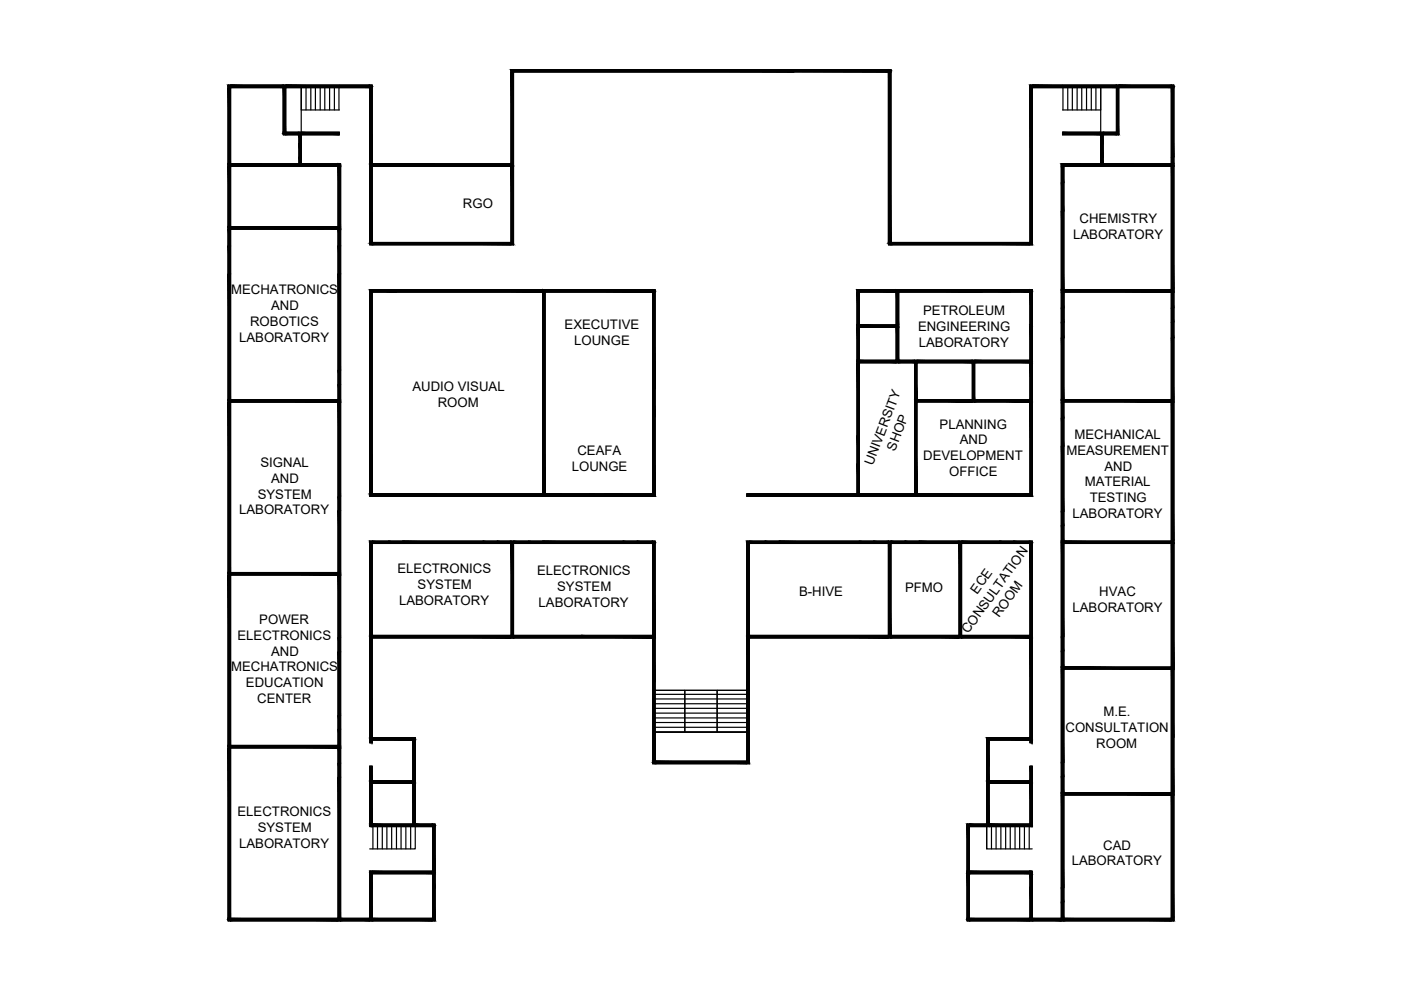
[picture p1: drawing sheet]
<svg xmlns="http://www.w3.org/2000/svg" width="297mm" height="210mm" viewBox="0 0 297 210" stroke-linecap="round" stroke-linejoin="round" font-family="sans-serif">
<defs><g id="words">
<g font-size="2.8">
<text x="98.2" y="44.2">RGO</text>
<text x="228.9" y="47.4">CHEMISTRY</text>
<text x="227.5" y="50.7">LABORATORY</text>
<text x="49" y="62.3">MECHATRONICS</text>
<text x="57.5" y="65.7">AND</text>
<text x="53" y="69.1">ROBOTICS</text>
<text x="119.7" y="69.8">EXECUTIVE</text>
<text x="194.6" y="70.2">ENGINEERING</text>
<text x="195.7" y="66.8">PETROLEUM</text>
<text x="50.7" y="72.4">LABORATORY</text>
<text x="121.7" y="73.1">LOUNGE</text>
<text x="194.8" y="73.6">LABORATORY</text>
<text x="87.4" y="83">AUDIO VISUAL</text>
<text x="92.8" y="86.3">ROOM</text>
<text x="189.8" y="95.7" transform="rotate(-69 189.8 95.7)">SHOP</text>
<text x="199.2" y="90.9">PLANNING</text>
<text x="203.5" y="94.2">AND</text>
<text x="227.8" y="93.1">MECHANICAL</text>
<text x="55.2" y="99">SIGNAL</text>
<text x="121.2" y="99.8">LOUNGE</text>
<text x="122.4" y="96.4">CEAFA</text>
<text x="185.1" y="98.8" transform="rotate(-69 185.1 98.8)">UNIVERSITY</text>
<text x="195.7" y="97.6">DEVELOPMENT</text>
<text x="201.2" y="101">OFFICE</text>
<text x="226.1" y="96.4">MEASUREMENT</text>
<text x="234.2" y="99.8">AND</text>
<text x="54.6" y="105.7">SYSTEM</text>
<text x="57.5" y="102.3">AND</text>
<text x="230" y="103.1">MATERIAL</text>
<text x="231" y="106.5">TESTING</text>
<text x="50.7" y="109.1">LABORATORY</text>
<text x="227.4" y="109.8">LABORATORY</text>
<text x="84.3" y="121.6">ELECTRONICS</text>
<text x="88.5" y="125">SYSTEM</text>
<text x="113.9" y="121.9">ELECTRONICS</text>
<text x="118.1" y="125.3">SYSTEM</text>
<text x="191.9" y="125.4">PFMO</text>
<text x="84.6" y="128.3">LABORATORY</text>
<text x="114.2" y="128.6">LABORATORY</text>
<text x="169.4" y="126.3">B-HIVE</text>
<text x="207.2" y="126.1" transform="rotate(-54 207.2 126.1)">ECE</text>
<text x="211.9" y="131.1" transform="rotate(-54 211.9 131.1)">ROOM</text>
<text x="227.4" y="129.7">LABORATORY</text>
<text x="233.1" y="126.4">HVAC</text>
<text x="50.4" y="135.7">ELECTRONICS</text>
<text x="55" y="132.3">POWER</text>
<text x="205.3" y="134.5" transform="rotate(-54 205.3 134.5)">CONSULTATION</text>
<text x="49" y="142.4">MECHATRONICS</text>
<text x="57.5" y="139">AND</text>
<text x="52.1" y="145.7">EDUCATION</text>
<text x="54.6" y="149.1">CENTER</text>
<text x="225.9" y="155.2">CONSULTATION</text>
<text x="234" y="151.8">M.E.</text>
<text x="232.4" y="158.6">ROOM</text>
<text x="50.4" y="173">ELECTRONICS</text>
<text x="50.7" y="179.8">LABORATORY</text>
<text x="54.6" y="176.4">SYSTEM</text>
<text x="227.2" y="183.5">LABORATORY</text>
<text x="233.9" y="180.1">CAD</text>
</g>
</g></defs>
<!-- layer: hatches -->
<g fill="#000" stroke="#000" stroke-width=".21">
<path d="M48.4 18.3l.2 .3v-.3zM48.4 18.3l.2 .3h-.2z"/>
<path d="M48.4 18.6l.2 16.1v-16.1zM48.4 18.6l.2 16.1h-.2z"/>
<path d="M48.4 18.1l.5 .2v-.2zM48.4 18.1l.5 .2h-.5z"/>
<path d="M48.6 18.3l.3 .3v-.3zM48.6 18.3l.3 .3h-.3z"/>
<path d="M48.6 18.6l.3 16.1v-16.1zM48.6 18.6l.3 16.1h-.3z"/>
<path d="M48.9 18.1l11.2 .2v-.2zM48.9 18.1l11.2 .2h-11.2z"/>
<path d="M48.9 18.3l11.2 .3v-.3zM48.9 18.3l11.2 .3h-11.2z"/>
<path d="M60.1 18.3l.2 .3v-.3zM60.1 18.3l.2 .3h-.2z"/>
<path d="M60.1 18.6l.2 9.5v-9.5zM60.1 18.6l.2 9.5h-.2z"/>
<path d="M60.1 18.1l.5 .2v-.2zM60.1 18.1l.5 .2h-.5z"/>
<path d="M60.3 18.3l.3 .3v-.3zM60.3 18.3l.3 .3h-.3z"/>
<path d="M60.3 18.6l.3 9.5v-9.5zM60.3 18.6l.3 9.5h-.3z"/>
<path d="M60.6 18.1l17.8 .2v-.2zM60.6 18.1l17.8 .2h-17.8z"/>
<path d="M60.6 18.3l17.8 .3v-.3zM60.6 18.3l17.8 .3h-17.8z"/>
<path d="M78.4 18.3l.2 .3v-.3zM78.4 18.3l.2 .3h-.2z"/>
<path d="M78.4 18.6l.2 16.1v-16.1zM78.4 18.6l.2 16.1h-.2z"/>
<path d="M78.4 18.1l.5 .2v-.2zM78.4 18.1l.5 .2h-.5z"/>
<path d="M78.6 18.3l.3 .3v-.3zM78.6 18.3l.3 .3h-.3z"/>
<path d="M78.6 18.6l.3 16.1v-16.1zM78.6 18.6l.3 16.1h-.3z"/>
<path d="M108.4 15l.2 .2v-.2zM108.4 15l.2 .2h-.2z"/>
<path d="M108.4 15.2l.2 19.5v-19.5zM108.4 15.2l.2 19.5h-.2z"/>
<path d="M108.4 14.8l.5 .2v-.2zM108.4 14.8l.5 .2h-.5z"/>
<path d="M108.6 15l.3 .2v-.2zM108.6 15l.3 .2h-.3z"/>
<path d="M108.6 15.2l.3 19.5v-19.5zM108.6 15.2l.3 19.5h-.3z"/>
<path d="M108.9 14.8l59.5 .2v-.2zM108.9 14.8l59.5 .2h-59.5z"/>
<path d="M108.9 15l59.5 .2v-.2zM108.9 15l59.5 .2h-59.5z"/>
<path d="M108.9 14.8l79.5 .2v-.2zM108.9 14.8l79.5 .2h-79.5z"/>
<path d="M108.9 15l79.5 .2v-.2zM108.9 15l79.5 .2h-79.5z"/>
<path d="M188.4 15l.2 .2v-.2zM188.4 15l.2 .2h-.2z"/>
<path d="M188.4 15.2l.2 36.2v-36.2zM188.4 15.2l.2 36.2h-.2z"/>
<path d="M188.4 14.8l.5 .2v-.2zM188.4 14.8l.5 .2h-.5z"/>
<path d="M188.6 15l.3 .2v-.2zM188.6 15l.3 .2h-.3z"/>
<path d="M188.6 15.2l.3 36.2v-36.2zM188.6 15.2l.3 36.2h-.3z"/>
<path d="M218.4 18.3l.2 .3v-.3zM218.4 18.3l.2 .3h-.2z"/>
<path d="M218.4 18.6l.2 32.8v-32.8zM218.4 18.6l.2 32.8h-.2z"/>
<path d="M218.4 18.1l.4 .2v-.2zM218.4 18.1l.4 .2h-.4z"/>
<path d="M218.6 18.3l.2 .3v-.3zM218.6 18.3l.2 .3h-.2z"/>
<path d="M218.6 18.6l.2 32.8v-32.8zM218.6 18.6l.2 32.8h-.2z"/>
<path d="M218.8 18.1l17.9 .2v-.2zM218.8 18.1l17.9 .2h-17.9z"/>
<path d="M218.8 18.3l17.9 .3v-.3zM218.8 18.3l17.9 .3h-17.9z"/>
<path d="M236.7 18.3l.3 .3v-.3zM236.7 18.3l.3 .3h-.3z"/>
<path d="M236.7 18.6l.3 9.5v-9.5zM236.7 18.6l.3 9.5h-.3z"/>
<path d="M236.7 18.1l.5 .2v-.2zM236.7 18.1l.5 .2h-.5z"/>
<path d="M237 18.3l.2 .3v-.3zM237 18.3l.2 .3h-.2z"/>
<path d="M237 18.6l.2 9.5v-9.5zM237 18.6l.2 9.5h-.2z"/>
<path d="M237.2 18.1l11.2 .2v-.2zM237.2 18.1l11.2 .2h-11.2z"/>
<path d="M237.2 18.3l11.2 .3v-.3zM237.2 18.3l11.2 .3h-11.2z"/>
<path d="M248.4 18.3l.2 .3v-.3zM248.4 18.3l.2 .3h-.2z"/>
<path d="M248.4 18.6l.2 14.7v-14.7zM248.4 18.6l.2 14.7h-.2z"/>
<path d="M248.4 18.1l.5 .2v-.2zM248.4 18.1l.5 .2h-.5z"/>
<path d="M248.6 18.3l.3 .3v-.3zM248.6 18.3l.3 .3h-.3z"/>
<path d="M248.6 18.6l.3 14.7v-14.7zM248.6 18.6l.3 14.7h-.3z"/>
<path d="M48.4 34.7l.2 .3v-.3zM48.4 34.7l.2 .3h-.2z"/>
<path d="M48.4 35l.2 .2v-.2zM48.4 35l.2 .2h-.2z"/>
<path d="M48.4 35.2l.2 12.9v-12.9zM48.4 35.2l.2 12.9h-.2z"/>
<path d="M48.6 34.7l.3 .3v-.3zM48.6 34.7l.3 .3h-.3z"/>
<path d="M48.6 35l.3 .2v-.2zM48.6 35l.3 .2h-.3z"/>
<path d="M48.6 35.2l.3 12.9v-12.9zM48.6 35.2l.3 12.9h-.3z"/>
<path d="M60.1 28.1l.2 .2v-.2zM60.1 28.1l.2 .2h-.2z"/>
<path d="M60.3 28.1l.3 .2v-.2zM60.3 28.1l.3 .2h-.3z"/>
<path d="M60.1 28.3l.5 .3v-.3zM60.1 28.3l.5 .3h-.5z"/>
<path d="M60.6 28.1l2.8 .2v-.2zM60.6 28.1l2.8 .2h-2.8z"/>
<path d="M60.6 28.3l2.8 .3v-.3zM60.6 28.3l2.8 .3h-2.8z"/>
<path d="M48.9 34.7l14.5 .3v-.3zM48.9 34.7l14.5 .3h-14.5z"/>
<path d="M48.9 35l14.5 .2v-.2zM48.9 35l14.5 .2h-14.5z"/>
<path d="M63.4 28.3l.2 .3v-.3zM63.4 28.3l.2 .3h-.2z"/>
<path d="M63.4 28.6l.2 1.8v-1.8zM63.4 28.6l.2 1.8h-.2z"/>
<path d="M63.4 30.4l.2 2.9v-2.9zM63.4 30.4l.2 2.9h-.2z"/>
<path d="M63.4 33.3l.2 1.4v-1.4zM63.4 33.3l.2 1.4h-.2z"/>
<path d="M63.4 28.1l.5 .2v-.2zM63.4 28.1l.5 .2h-.5z"/>
<path d="M63.6 28.3l.3 .3v-.3zM63.6 28.3l.3 .3h-.3z"/>
<path d="M63.6 28.6l.3 1.8v-1.8zM63.6 28.6l.3 1.8h-.3z"/>
<path d="M63.6 30.4l.3 2.9v-2.9zM63.6 30.4l.3 2.9h-.3z"/>
<path d="M63.6 33.3l.3 1.4v-1.4zM63.6 33.3l.3 1.4h-.3z"/>
<path d="M63.4 34.7l.5 .3v-.3zM63.4 34.7l.5 .3h-.5z"/>
<path d="M63.4 35l.5 .2v-.2zM63.4 35l.5 .2h-.5z"/>
<path d="M63.9 34.7l7.8 .3v-.3zM63.9 34.7l7.8 .3h-7.8z"/>
<path d="M63.9 35l7.8 .2v-.2zM63.9 35l7.8 .2h-7.8z"/>
<path d="M63.9 28.1l8.1 .2v-.2zM63.9 28.1l8.1 .2h-8.1z"/>
<path d="M63.9 28.3l8.1 .3v-.3zM63.9 28.3l8.1 .3h-8.1z"/>
<path d="M71.7 34.7l.3 .3v-.3zM71.7 34.7l.3 .3h-.3z"/>
<path d="M71.7 35l.3 .2v-.2zM71.7 35l.3 .2h-.3z"/>
<path d="M71.7 35.2l.3 12.9v-12.9zM71.7 35.2l.3 12.9h-.3z"/>
<path d="M72 34.7l.2 .3v-.3zM72 34.7l.2 .3h-.2z"/>
<path d="M72 35l.2 .2v-.2zM72 35l.2 .2h-.2z"/>
<path d="M72 35.2l.2 12.9v-12.9zM72 35.2l.2 12.9h-.2z"/>
<path d="M78.4 35.2l.2 16.2v-16.2zM78.4 35.2l.2 16.2h-.2z"/>
<path d="M78.4 34.7l.2 .3v-.3zM78.4 34.7l.2 .3h-.2z"/>
<path d="M78.4 35l.2 .2v-.2zM78.4 35l.2 .2h-.2z"/>
<path d="M78.6 35.2l.3 16.2v-16.2zM78.6 35.2l.3 16.2h-.3z"/>
<path d="M78.6 34.7l.3 .3v-.3zM78.6 34.7l.3 .3h-.3z"/>
<path d="M78.6 35l.3 .2v-.2zM78.6 35l.3 .2h-.3z"/>
<path d="M78.9 34.7l29.5 .3v-.3zM78.9 34.7l29.5 .3h-29.5z"/>
<path d="M78.9 35l29.5 .2v-.2zM78.9 35l29.5 .2h-29.5z"/>
<path d="M108.4 34.7l.2 .3v-.3zM108.4 34.7l.2 .3h-.2z"/>
<path d="M108.4 35l.2 .2v-.2zM108.4 35l.2 .2h-.2z"/>
<path d="M108.4 35.2l.2 16.2v-16.2zM108.4 35.2l.2 16.2h-.2z"/>
<path d="M108.6 35.2l.3 16.2v-16.2zM108.6 35.2l.3 16.2h-.3z"/>
<path d="M108.6 34.7l.3 .3v-.3zM108.6 34.7l.3 .3h-.3z"/>
<path d="M108.6 35l.3 .2v-.2zM108.6 35l.3 .2h-.3z"/>
<path d="M225 35l.3 .2v-.2zM225 35l.3 .2h-.3z"/>
<path d="M225 35.2l.3 3.6v-3.6zM225 35.2l.3 3.6h-.3z"/>
<path d="M225 38.8l.3 6v-6zM225 38.8l.3 6h-.3z"/>
<path d="M225 34.7l.5 .3v-.3zM225 34.7l.5 .3h-.5z"/>
<path d="M225.3 35l.2 .2v-.2zM225.3 35l.2 .2h-.2z"/>
<path d="M225.3 35.2l.2 3.6v-3.6zM225.3 35.2l.2 3.6h-.2z"/>
<path d="M225.3 38.8l.2 6v-6zM225.3 38.8l.2 6h-.2z"/>
<path d="M225.3 28.1l8.1 .2v-.2zM225.3 28.1l8.1 .2h-8.1z"/>
<path d="M225.3 28.3l8.1 .3v-.3zM225.3 28.3l8.1 .3h-8.1z"/>
<path d="M225.5 34.7l7.9 .3v-.3zM225.5 34.7l7.9 .3h-7.9z"/>
<path d="M225.5 35l7.9 .2v-.2zM225.5 35l7.9 .2h-7.9z"/>
<path d="M233.4 28.3l.2 .3v-.3zM233.4 28.3l.2 .3h-.2z"/>
<path d="M233.4 28.6l.2 1.8v-1.8zM233.4 28.6l.2 1.8h-.2z"/>
<path d="M233.4 30.4l.2 2.9v-2.9zM233.4 30.4l.2 2.9h-.2z"/>
<path d="M233.4 33.3l.2 1.4v-1.4zM233.4 33.3l.2 1.4h-.2z"/>
<path d="M233.4 28.1l.5 .2v-.2zM233.4 28.1l.5 .2h-.5z"/>
<path d="M233.6 28.3l.3 .3v-.3zM233.6 28.3l.3 .3h-.3z"/>
<path d="M233.6 28.6l.3 1.8v-1.8zM233.6 28.6l.3 1.8h-.3z"/>
<path d="M233.6 30.4l.3 2.9v-2.9zM233.6 30.4l.3 2.9h-.3z"/>
<path d="M233.6 33.3l.3 1.4v-1.4zM233.6 33.3l.3 1.4h-.3z"/>
<path d="M233.4 34.7l.5 .3v-.3zM233.4 34.7l.5 .3h-.5z"/>
<path d="M233.4 35l.5 .2v-.2zM233.4 35l.5 .2h-.5z"/>
<path d="M233.9 28.1l2.8 .2v-.2zM233.9 28.1l2.8 .2h-2.8z"/>
<path d="M233.9 28.3l2.8 .3v-.3zM233.9 28.3l2.8 .3h-2.8z"/>
<path d="M236.7 28.1l.3 .2v-.2zM236.7 28.1l.3 .2h-.3z"/>
<path d="M237 28.1l.2 .2v-.2zM237 28.1l.2 .2h-.2z"/>
<path d="M236.7 28.3l.5 .3v-.3zM236.7 28.3l.5 .3h-.5z"/>
<path d="M233.9 34.7l14.5 .3v-.3zM233.9 34.7l14.5 .3h-14.5z"/>
<path d="M233.9 35l14.5 .2v-.2zM233.9 35l14.5 .2h-14.5z"/>
<path d="M248.4 33.3l.2 1.4v-1.4zM248.4 33.3l.2 1.4h-.2z"/>
<path d="M248.4 34.7l.2 .3v-.3zM248.4 34.7l.2 .3h-.2z"/>
<path d="M248.4 35l.2 .2v-.2zM248.4 35l.2 .2h-.2z"/>
<path d="M248.4 35.2l.2 26.2v-26.2zM248.4 35.2l.2 26.2h-.2z"/>
<path d="M248.6 33.3l.3 1.4v-1.4zM248.6 33.3l.3 1.4h-.3z"/>
<path d="M248.6 34.7l.3 .3v-.3zM248.6 34.7l.3 .3h-.3z"/>
<path d="M248.6 35l.3 .2v-.2zM248.6 35l.3 .2h-.3z"/>
<path d="M248.6 35.2l.3 26.2v-26.2zM248.6 35.2l.3 26.2h-.3z"/>
<path d="M48.4 48.1l.2 .2v-.2zM48.4 48.1l.2 .2h-.2z"/>
<path d="M48.4 48.3l.2 .3v-.3zM48.4 48.3l.2 .3h-.2z"/>
<path d="M48.4 48.6l.2 3.5v-3.5zM48.4 48.6l.2 3.5h-.2z"/>
<path d="M48.4 52.1l.2 6v-6zM48.4 52.1l.2 6h-.2z"/>
<path d="M48.4 58.1l.2 26.6v-26.6zM48.4 58.1l.2 26.6h-.2z"/>
<path d="M48.6 48.1l.3 .2v-.2zM48.6 48.1l.3 .2h-.3z"/>
<path d="M48.6 48.3l.3 .3v-.3zM48.6 48.3l.3 .3h-.3z"/>
<path d="M48.6 48.6l.3 3.5v-3.5zM48.6 48.6l.3 3.5h-.3z"/>
<path d="M48.6 52.1l.3 6v-6zM48.6 52.1l.3 6h-.3z"/>
<path d="M48.6 58.1l.3 26.6v-26.6zM48.6 58.1l.3 26.6h-.3z"/>
<path d="M48.9 48.1l16.7 .2v-.2zM48.9 48.1l16.7 .2h-16.7z"/>
<path d="M48.9 48.3l16.7 .3v-.3zM48.9 48.3l16.7 .3h-16.7z"/>
<path d="M65.6 48.1l3 .2v-.2zM65.6 48.1l3 .2h-3z"/>
<path d="M65.6 48.3l3 .3v-.3zM65.6 48.3l3 .3h-3z"/>
<path d="M68.6 48.1l3.1 .2v-.2zM68.6 48.1l3.1 .2h-3.1z"/>
<path d="M68.6 48.3l3.1 .3v-.3zM68.6 48.3l3.1 .3h-3.1z"/>
<path d="M71.7 48.1l.3 .2v-.2zM71.7 48.1l.3 .2h-.3z"/>
<path d="M71.7 48.3l.3 .3v-.3zM71.7 48.3l.3 .3h-.3z"/>
<path d="M71.7 48.6l.3 3.5v-3.5zM71.7 48.6l.3 3.5h-.3z"/>
<path d="M71.7 52.1l.3 6v-6zM71.7 52.1l.3 6h-.3z"/>
<path d="M71.7 58.1l.3 20.4v-20.4zM71.7 58.1l.3 20.4h-.3z"/>
<path d="M72 48.1l.2 .2v-.2zM72 48.1l.2 .2h-.2z"/>
<path d="M72 48.3l.2 .3v-.3zM72 48.3l.2 .3h-.2z"/>
<path d="M72 48.6l.2 3.5v-3.5zM72 48.6l.2 3.5h-.2z"/>
<path d="M72 52.1l.2 6v-6zM72 52.1l.2 6h-.2z"/>
<path d="M72 58.1l.2 20.4v-20.4zM72 58.1l.2 20.4h-.2z"/>
<path d="M78.4 51.4l.2 .3v-.3zM78.4 51.4l.2 .3h-.2z"/>
<path d="M78.6 51.4l.3 .3v-.3zM78.6 51.4l.3 .3h-.3z"/>
<path d="M78.4 51.7l.5 .2v-.2zM78.4 51.7l.5 .2h-.5z"/>
<path d="M78.9 51.4l29.5 .3v-.3zM78.9 51.4l29.5 .3h-29.5z"/>
<path d="M78.9 51.7l29.5 .2v-.2zM78.9 51.7l29.5 .2h-29.5z"/>
<path d="M108.4 51.4l.2 .3v-.3zM108.4 51.4l.2 .3h-.2z"/>
<path d="M108.6 51.4l.3 .3v-.3zM108.6 51.4l.3 .3h-.3z"/>
<path d="M108.4 51.7l.5 .2v-.2zM108.4 51.7l.5 .2h-.5z"/>
<path d="M188.4 51.4l.2 .3v-.3zM188.4 51.4l.2 .3h-.2z"/>
<path d="M188.6 51.4l.3 .3v-.3zM188.6 51.4l.3 .3h-.3z"/>
<path d="M188.4 51.7l.5 .2v-.2zM188.4 51.7l.5 .2h-.5z"/>
<path d="M188.9 51.4l29.5 .3v-.3zM188.9 51.4l29.5 .3h-29.5z"/>
<path d="M188.9 51.7l29.5 .2v-.2zM188.9 51.7l29.5 .2h-29.5z"/>
<path d="M218.4 51.4l.2 .3v-.3zM218.4 51.4l.2 .3h-.2z"/>
<path d="M218.6 51.4l.2 .3v-.3zM218.6 51.4l.2 .3h-.2z"/>
<path d="M218.4 51.7l.4 .2v-.2zM218.4 51.7l.4 .2h-.4z"/>
<path d="M225 44.8l.3 16.6v-16.6zM225 44.8l.3 16.6h-.3z"/>
<path d="M225.3 44.8l.2 16.6v-16.6zM225.3 44.8l.2 16.6h-.2z"/>
<path d="M71.7 78.5l.3 3v-3zM71.7 78.5l.3 3h-.3z"/>
<path d="M72 78.5l.2 3v-3zM72 78.5l.2 3h-.2z"/>
<path d="M78.4 61.7l.2 .2v-.2zM78.4 61.7l.2 .2h-.2z"/>
<path d="M78.4 61.4l.5 .3v-.3zM78.4 61.4l.5 .3h-.5z"/>
<path d="M78.6 61.7l.3 .2v-.2zM78.6 61.7l.3 .2h-.3z"/>
<path d="M78.4 61.9l.5 42.8v-42.8zM78.4 61.9l.5 42.8h-.5z"/>
<path d="M78.9 61.4l5.1 .3v-.3zM78.9 61.4l5.1 .3h-5.1z"/>
<path d="M78.9 61.7l5.1 .2v-.2zM78.9 61.7l5.1 .2h-5.1z"/>
<path d="M84 61.4l31 .5v-.5zM84 61.4l31 .5h-31z"/>
<path d="M115 61.4l.6 .5v-.5zM115 61.4l.6 .5h-.6z"/>
<path d="M115 61.9l.6 42.8v-42.8zM115 61.9l.6 42.8h-.6z"/>
<path d="M115.6 61.4l22.8 .3v-.3zM115.6 61.4l22.8 .3h-22.8z"/>
<path d="M115.6 61.7l22.8 .2v-.2zM115.6 61.7l22.8 .2h-22.8z"/>
<path d="M138.4 61.7l.2 .2v-.2zM138.4 61.7l.2 .2h-.2z"/>
<path d="M138.4 61.9l.2 20.5v-20.5zM138.4 61.9l.2 20.5h-.2z"/>
<path d="M138.4 61.4l.5 .3v-.3zM138.4 61.4l.5 .3h-.5z"/>
<path d="M138.6 61.7l.3 .2v-.2zM138.6 61.7l.3 .2h-.3z"/>
<path d="M138.6 61.9l.3 20.5v-20.5zM138.6 61.9l.3 20.5h-.3z"/>
<path d="M181.7 61.7l.2 .2v-.2zM181.7 61.7l.2 .2h-.2z"/>
<path d="M181.7 61.9l.2 7v-7zM181.7 61.9l.2 7h-.2z"/>
<path d="M181.7 68.9l.2 .3v-.3zM181.7 68.9l.2 .3h-.2z"/>
<path d="M181.7 69.2l.2 .2v-.2zM181.7 69.2l.2 .2h-.2z"/>
<path d="M181.7 69.4l.2 7v-7zM181.7 69.4l.2 7h-.2z"/>
<path d="M181.7 76.4l.2 .3v-.3zM181.7 76.4l.2 .3h-.2z"/>
<path d="M181.7 76.7l.2 .2v-.2zM181.7 76.7l.2 .2h-.2z"/>
<path d="M181.7 76.9l.2 15.5v-15.5zM181.7 76.9l.2 15.5h-.2z"/>
<path d="M181.7 61.4l.5 .3v-.3zM181.7 61.4l.5 .3h-.5z"/>
<path d="M181.9 61.7l.3 .2v-.2zM181.9 61.7l.3 .2h-.3z"/>
<path d="M181.9 61.9l.3 7v-7zM181.9 61.9l.3 7h-.3z"/>
<path d="M181.9 68.9l.3 .3v-.3zM181.9 68.9l.3 .3h-.3z"/>
<path d="M181.9 69.2l.3 .2v-.2zM181.9 69.2l.3 .2h-.3z"/>
<path d="M181.9 69.4l.3 7v-7zM181.9 69.4l.3 7h-.3z"/>
<path d="M181.9 76.4l.3 .3v-.3zM181.9 76.4l.3 .3h-.3z"/>
<path d="M181.9 76.7l.3 .2v-.2zM181.9 76.7l.3 .2h-.3z"/>
<path d="M181.9 76.9l.3 15.5v-15.5zM181.9 76.9l.3 15.5h-.3z"/>
<path d="M182.2 61.4l7.8 .3v-.3zM182.2 61.4l7.8 .3h-7.8z"/>
<path d="M182.2 61.7l7.8 .2v-.2zM182.2 61.7l7.8 .2h-7.8z"/>
<path d="M182.2 68.9l7.8 .3v-.3zM182.2 68.9l7.8 .3h-7.8z"/>
<path d="M182.2 69.2l7.8 .2v-.2zM182.2 69.2l7.8 .2h-7.8z"/>
<path d="M182.2 76.4l7.8 .3v-.3zM182.2 76.4l7.8 .3h-7.8z"/>
<path d="M182.2 76.7l7.8 .2v-.2zM182.2 76.7l7.8 .2h-7.8z"/>
<path d="M190 61.7l.3 .2v-.2zM190 61.7l.3 .2h-.3z"/>
<path d="M190 61.9l.3 7v-7zM190 61.9l.3 7h-.3z"/>
<path d="M190 68.9l.3 .3v-.3zM190 68.9l.3 .3h-.3z"/>
<path d="M190 69.2l.3 .2v-.2zM190 69.2l.3 .2h-.3z"/>
<path d="M190 69.4l.3 7v-7zM190 69.4l.3 7h-.3z"/>
<path d="M190 76.4l.3 .3v-.3zM190 76.4l.3 .3h-.3z"/>
<path d="M190 61.4l.5 .3v-.3zM190 61.4l.5 .3h-.5z"/>
<path d="M190.3 61.7l.2 .2v-.2zM190.3 61.7l.2 .2h-.2z"/>
<path d="M190.3 61.9l.2 7v-7zM190.3 61.9l.2 7h-.2z"/>
<path d="M190.3 68.9l.2 .3v-.3zM190.3 68.9l.2 .3h-.2z"/>
<path d="M190.3 69.2l.2 .2v-.2zM190.3 69.2l.2 .2h-.2z"/>
<path d="M190.3 69.4l.2 7v-7zM190.3 69.4l.2 7h-.2z"/>
<path d="M190.3 76.4l.2 .3v-.3zM190.3 76.4l.2 .3h-.2z"/>
<path d="M190 76.7l.5 .2v-.2zM190 76.7l.5 .2h-.5z"/>
<path d="M190.5 76.4l3.4 .3v-.3zM190.5 76.4l3.4 .3h-3.4z"/>
<path d="M190.5 76.7l3.4 .2v-.2zM190.5 76.7l3.4 .2h-3.4z"/>
<path d="M193.9 76.7l.3 .2v-.2zM193.9 76.7l.3 .2h-.3z"/>
<path d="M193.9 76.9l.3 7.8v-7.8zM193.9 76.9l.3 7.8h-.3z"/>
<path d="M193.9 76.4l.5 .3v-.3zM193.9 76.4l.5 .3h-.5z"/>
<path d="M194.2 76.7l.2 .2v-.2zM194.2 76.7l.2 .2h-.2z"/>
<path d="M194.2 76.9l.2 7.8v-7.8zM194.2 76.9l.2 7.8h-.2z"/>
<path d="M194.4 76.4l11.7 .3v-.3zM194.4 76.4l11.7 .3h-11.7z"/>
<path d="M194.4 76.7l11.7 .2v-.2zM194.4 76.7l11.7 .2h-11.7z"/>
<path d="M206.1 76.4l.6 .3v-.3zM206.1 76.4l.6 .3h-.6z"/>
<path d="M206.1 76.7l.6 .2v-.2zM206.1 76.7l.6 .2h-.6z"/>
<path d="M206.1 76.9l.6 7.8v-7.8zM206.1 76.9l.6 7.8h-.6z"/>
<path d="M190.5 61.4l17.7 .3v-.3zM190.5 61.4l17.7 .3h-17.7z"/>
<path d="M190.5 61.7l17.7 .2v-.2zM190.5 61.7l17.7 .2h-17.7z"/>
<path d="M208.2 61.4l6 .3v-.3zM208.2 61.4l6 .3h-6z"/>
<path d="M208.2 61.7l6 .2v-.2zM208.2 61.7l6 .2h-6z"/>
<path d="M214.2 61.4l4.2 .3v-.3zM214.2 61.4l4.2 .3h-4.2z"/>
<path d="M214.2 61.7l4.2 .2v-.2zM214.2 61.7l4.2 .2h-4.2z"/>
<path d="M206.7 76.4l11.7 .3v-.3zM206.7 76.4l11.7 .3h-11.7z"/>
<path d="M206.7 76.7l11.7 .2v-.2zM206.7 76.7l11.7 .2h-11.7z"/>
<path d="M218.4 61.7l.2 .2v-.2zM218.4 61.7l.2 .2h-.2z"/>
<path d="M218.4 61.9l.2 7v-7zM218.4 61.9l.2 7h-.2z"/>
<path d="M218.4 68.9l.2 .3v-.3zM218.4 68.9l.2 .3h-.2z"/>
<path d="M218.4 69.2l.2 7.2v-7.2zM218.4 69.2l.2 7.2h-.2z"/>
<path d="M218.4 76.4l.2 .3v-.3zM218.4 76.4l.2 .3h-.2z"/>
<path d="M218.4 76.7l.2 .2v-.2zM218.4 76.7l.2 .2h-.2z"/>
<path d="M218.4 76.9l.2 7.8v-7.8zM218.4 76.9l.2 7.8h-.2z"/>
<path d="M218.4 61.4l.4 .3v-.3zM218.4 61.4l.4 .3h-.4z"/>
<path d="M218.6 61.7l.2 .2v-.2zM218.6 61.7l.2 .2h-.2z"/>
<path d="M218.6 61.9l.2 7v-7zM218.6 61.9l.2 7h-.2z"/>
<path d="M218.6 68.9l.2 .3v-.3zM218.6 68.9l.2 .3h-.2z"/>
<path d="M218.6 69.2l.2 7.2v-7.2zM218.6 69.2l.2 7.2h-.2z"/>
<path d="M218.6 76.4l.2 .3v-.3zM218.6 76.4l.2 .3h-.2z"/>
<path d="M218.6 76.7l.2 .2v-.2zM218.6 76.7l.2 .2h-.2z"/>
<path d="M218.6 76.9l.2 7.8v-7.8zM218.6 76.9l.2 7.8h-.2z"/>
<path d="M225 61.4l.3 .3v-.3zM225 61.4l.3 .3h-.3z"/>
<path d="M225 61.7l.3 .2v-.2zM225 61.7l.3 .2h-.3z"/>
<path d="M225 61.9l.3 3.4v-3.4zM225 61.9l.3 3.4h-.3z"/>
<path d="M225 65.3l.3 3v-3zM225 65.3l.3 3h-.3z"/>
<path d="M225 68.3l.3 3.4v-3.4zM225 68.3l.3 3.4h-.3z"/>
<path d="M225 71.7l.3 13v-13zM225 71.7l.3 13h-.3z"/>
<path d="M225.3 61.4l.2 .3v-.3zM225.3 61.4l.2 .3h-.2z"/>
<path d="M225.3 61.7l.2 .2v-.2zM225.3 61.7l.2 .2h-.2z"/>
<path d="M225.3 61.9l.2 3.4v-3.4zM225.3 61.9l.2 3.4h-.2z"/>
<path d="M225.3 65.3l.2 3v-3zM225.3 65.3l.2 3h-.2z"/>
<path d="M225.3 68.3l.2 3.4v-3.4zM225.3 68.3l.2 3.4h-.2z"/>
<path d="M225.3 71.7l.2 13v-13zM225.3 71.7l.2 13h-.2z"/>
<path d="M225.5 61.4l22.9 .3v-.3zM225.5 61.4l22.9 .3h-22.9z"/>
<path d="M225.5 61.7l22.9 .2v-.2zM225.5 61.7l22.9 .2h-22.9z"/>
<path d="M248.4 61.4l.2 .3v-.3zM248.4 61.4l.2 .3h-.2z"/>
<path d="M248.4 61.7l.2 .2v-.2zM248.4 61.7l.2 .2h-.2z"/>
<path d="M248.4 61.9l.2 3.4v-3.4zM248.4 61.9l.2 3.4h-.2z"/>
<path d="M248.4 65.3l.2 3v-3zM248.4 65.3l.2 3h-.2z"/>
<path d="M248.4 68.3l.2 3.4v-3.4zM248.4 68.3l.2 3.4h-.2z"/>
<path d="M248.4 71.7l.2 13v-13zM248.4 71.7l.2 13h-.2z"/>
<path d="M248.6 61.4l.3 .3v-.3zM248.6 61.4l.3 .3h-.3z"/>
<path d="M248.6 61.7l.3 .2v-.2zM248.6 61.7l.3 .2h-.3z"/>
<path d="M248.6 61.9l.3 3.4v-3.4zM248.6 61.9l.3 3.4h-.3z"/>
<path d="M248.6 65.3l.3 3v-3zM248.6 65.3l.3 3h-.3z"/>
<path d="M248.6 68.3l.3 3.4v-3.4zM248.6 68.3l.3 3.4h-.3z"/>
<path d="M248.6 71.7l.3 13v-13zM248.6 71.7l.3 13h-.3z"/>
<path d="M48.4 84.7l.2 .3v-.3zM48.4 84.7l.2 .3h-.2z"/>
<path d="M48.4 85l.2 .2v-.2zM48.4 85l.2 .2h-.2z"/>
<path d="M48.4 85.2l.2 36.2v-36.2zM48.4 85.2l.2 36.2h-.2z"/>
<path d="M48.6 84.7l.3 .3v-.3zM48.6 84.7l.3 .3h-.3z"/>
<path d="M48.6 85l.3 .2v-.2zM48.6 85l.3 .2h-.3z"/>
<path d="M48.6 85.2l.3 36.2v-36.2zM48.6 85.2l.3 36.2h-.3z"/>
<path d="M48.9 84.7l22.8 .3v-.3zM48.9 84.7l22.8 .3h-22.8z"/>
<path d="M48.9 85l22.8 .2v-.2zM48.9 85l22.8 .2h-22.8z"/>
<path d="M71.7 81.5l.3 3.2v-3.2zM71.7 81.5l.3 3.2h-.3z"/>
<path d="M71.7 84.7l.3 .3v-.3zM71.7 84.7l.3 .3h-.3z"/>
<path d="M71.7 85l.3 .2v-.2zM71.7 85l.3 .2h-.3z"/>
<path d="M71.7 85.2l.3 20.1v-20.1zM71.7 85.2l.3 20.1h-.3z"/>
<path d="M72 81.5l.2 3.2v-3.2zM72 81.5l.2 3.2h-.2z"/>
<path d="M72 84.7l.2 .3v-.3zM72 84.7l.2 .3h-.2z"/>
<path d="M72 85l.2 .2v-.2zM72 85l.2 .2h-.2z"/>
<path d="M72 85.2l.2 20.1v-20.1zM72 85.2l.2 20.1h-.2z"/>
<path d="M138.4 82.4l.2 6v-6zM138.4 82.4l.2 6h-.2z"/>
<path d="M138.4 88.4l.2 16.3v-16.3zM138.4 88.4l.2 16.3h-.2z"/>
<path d="M138.6 82.4l.3 6v-6zM138.6 82.4l.3 6h-.3z"/>
<path d="M138.6 88.4l.3 16.3v-16.3zM138.6 88.4l.3 16.3h-.3z"/>
<path d="M181.7 92.4l.2 5.9v-5.9zM181.7 92.4l.2 5.9h-.2z"/>
<path d="M181.7 98.3l.2 6.4v-6.4zM181.7 98.3l.2 6.4h-.2z"/>
<path d="M181.9 92.4l.3 5.9v-5.9zM181.9 92.4l.3 5.9h-.3z"/>
<path d="M181.9 98.3l.3 6.4v-6.4zM181.9 98.3l.3 6.4h-.3z"/>
<path d="M193.9 84.7l.3 .5v-.5zM193.9 84.7l.3 .5h-.3z"/>
<path d="M193.9 85.2l.3 19.5v-19.5zM193.9 85.2l.3 19.5h-.3z"/>
<path d="M194.2 84.7l.2 .3v-.3zM194.2 84.7l.2 .3h-.2z"/>
<path d="M194.2 85l.2 .2v-.2zM194.2 85l.2 .2h-.2z"/>
<path d="M194.2 85.2l.2 19.5v-19.5zM194.2 85.2l.2 19.5h-.2z"/>
<path d="M194.4 84.7l11.7 .3v-.3zM194.4 84.7l11.7 .3h-11.7z"/>
<path d="M194.4 85l11.7 .2v-.2zM194.4 85l11.7 .2h-11.7z"/>
<path d="M206.1 84.7l.6 .3v-.3zM206.1 84.7l.6 .3h-.6z"/>
<path d="M206.1 85l.6 .2v-.2zM206.1 85l.6 .2h-.6z"/>
<path d="M206.7 84.7l11.7 .3v-.3zM206.7 84.7l11.7 .3h-11.7z"/>
<path d="M206.7 85l11.7 .2v-.2zM206.7 85l11.7 .2h-11.7z"/>
<path d="M218.4 84.7l.2 .3v-.3zM218.4 84.7l.2 .3h-.2z"/>
<path d="M218.4 85l.2 .2v-.2zM218.4 85l.2 .2h-.2z"/>
<path d="M218.4 85.2l.2 19.5v-19.5zM218.4 85.2l.2 19.5h-.2z"/>
<path d="M218.6 84.7l.2 .3v-.3zM218.6 84.7l.2 .3h-.2z"/>
<path d="M218.6 85l.2 .2v-.2zM218.6 85l.2 .2h-.2z"/>
<path d="M218.6 85.2l.2 19.5v-19.5zM218.6 85.2l.2 19.5h-.2z"/>
<path d="M225 84.7l.3 .3v-.3zM225 84.7l.3 .3h-.3z"/>
<path d="M225 85l.3 .2v-.2zM225 85l.3 .2h-.3z"/>
<path d="M225 85.2l.3 3.5v-3.5zM225 85.2l.3 3.5h-.3z"/>
<path d="M225 88.7l.3 5.9v-5.9zM225 88.7l.3 5.9h-.3z"/>
<path d="M225 94.6l.3 13.8v-13.8zM225 94.6l.3 13.8h-.3z"/>
<path d="M225.3 84.7l.2 .3v-.3zM225.3 84.7l.2 .3h-.2z"/>
<path d="M225.3 85l.2 .2v-.2zM225.3 85l.2 .2h-.2z"/>
<path d="M225.3 85.2l.2 3.5v-3.5zM225.3 85.2l.2 3.5h-.2z"/>
<path d="M225.3 88.7l.2 5.9v-5.9zM225.3 88.7l.2 5.9h-.2z"/>
<path d="M225.3 94.6l.2 13.8v-13.8zM225.3 94.6l.2 13.8h-.2z"/>
<path d="M225.5 84.7l22.9 .3v-.3zM225.5 84.7l22.9 .3h-22.9z"/>
<path d="M225.5 85l22.9 .2v-.2zM225.5 85l22.9 .2h-22.9z"/>
<path d="M248.4 84.7l.2 .3v-.3zM248.4 84.7l.2 .3h-.2z"/>
<path d="M248.4 85l.2 .2v-.2zM248.4 85l.2 .2h-.2z"/>
<path d="M248.4 85.2l.2 29.6v-29.6zM248.4 85.2l.2 29.6h-.2z"/>
<path d="M248.6 84.7l.3 .3v-.3zM248.6 84.7l.3 .3h-.3z"/>
<path d="M248.6 85l.3 .2v-.2zM248.6 85l.3 .2h-.3z"/>
<path d="M248.6 85.2l.3 29.6v-29.6zM248.6 85.2l.3 29.6h-.3z"/>
<path d="M71.7 105.3l.3 3v-3zM71.7 105.3l.3 3h-.3z"/>
<path d="M71.7 108.3l.3 13.1v-13.1zM71.7 108.3l.3 13.1h-.3z"/>
<path d="M72 105.3l.2 3v-3zM72 105.3l.2 3h-.2z"/>
<path d="M72 108.3l.2 13.1v-13.1zM72 108.3l.2 13.1h-.2z"/>
<path d="M78.4 115l.2 .2v-.2zM78.4 115l.2 .2h-.2z"/>
<path d="M78.4 115.2l.2 19.5v-19.5zM78.4 115.2l.2 19.5h-.2z"/>
<path d="M78.4 104.7l.5 .3v-.3zM78.4 104.7l.5 .3h-.5z"/>
<path d="M78.4 105l.5 .2v-.2zM78.4 105l.5 .2h-.5z"/>
<path d="M78.4 114.8l.5 .2v-.2zM78.4 114.8l.5 .2h-.5z"/>
<path d="M78.6 115l.3 .2v-.2zM78.6 115l.3 .2h-.3z"/>
<path d="M78.6 115.2l.3 19.5v-19.5zM78.6 115.2l.3 19.5h-.3z"/>
<path d="M78.9 114.8l3.5 .2v-.2zM78.9 114.8l3.5 .2h-3.5z"/>
<path d="M78.9 115l3.5 .2v-.2zM78.9 115l3.5 .2h-3.5z"/>
<path d="M82.4 114.8l3 .2v-.2zM82.4 114.8l3 .2h-3z"/>
<path d="M82.4 115l3 .2v-.2zM82.4 115l3 .2h-3z"/>
<path d="M85.4 114.8l17 .2v-.2zM85.4 114.8l17 .2h-17z"/>
<path d="M85.4 115l17 .2v-.2zM85.4 115l17 .2h-17z"/>
<path d="M102.4 114.8l3 .2v-.2zM102.4 114.8l3 .2h-3z"/>
<path d="M102.4 115l3 .2v-.2zM102.4 115l3 .2h-3z"/>
<path d="M105.4 114.8l3 .2v-.2zM105.4 114.8l3 .2h-3z"/>
<path d="M105.4 115l3 .2v-.2zM105.4 115l3 .2h-3z"/>
<path d="M108.4 115l.2 .2v-.2zM108.4 115l.2 .2h-.2z"/>
<path d="M108.4 115.2l.2 19.5v-19.5zM108.4 115.2l.2 19.5h-.2z"/>
<path d="M108.4 114.8l.5 .2v-.2zM108.4 114.8l.5 .2h-.5z"/>
<path d="M108.6 115l.3 .2v-.2zM108.6 115l.3 .2h-.3z"/>
<path d="M108.6 115.2l.3 19.5v-19.5zM108.6 115.2l.3 19.5h-.3z"/>
<path d="M108.9 114.8l3.1 .2v-.2zM108.9 114.8l3.1 .2h-3.1z"/>
<path d="M108.9 115l3.1 .2v-.2zM108.9 115l3.1 .2h-3.1z"/>
<path d="M78.9 104.7l36.1 .3v-.3zM78.9 104.7l36.1 .3h-36.1z"/>
<path d="M78.9 105l36.1 .2v-.2zM78.9 105l36.1 .2h-36.1z"/>
<path d="M112 114.8l3 .2v-.2zM112 114.8l3 .2h-3z"/>
<path d="M112 115l3 .2v-.2zM112 115l3 .2h-3z"/>
<path d="M115 104.7l.6 .3v-.3zM115 104.7l.6 .3h-.6z"/>
<path d="M115 105l.6 .2v-.2zM115 105l.6 .2h-.6z"/>
<path d="M115.6 104.7l9.4 .3v-.3zM115.6 104.7l9.4 .3h-9.4z"/>
<path d="M115.6 105l9.4 .2v-.2zM115.6 105l9.4 .2h-9.4z"/>
<path d="M125 104.7l3 .3v-.3zM125 104.7l3 .3h-3z"/>
<path d="M125 105l3 .2v-.2zM125 105l3 .2h-3z"/>
<path d="M115 114.8l17.1 .2v-.2zM115 114.8l17.1 .2h-17.1z"/>
<path d="M115 115l17.1 .2v-.2zM115 115l17.1 .2h-17.1z"/>
<path d="M132.1 114.8l3 .2v-.2zM132.1 114.8l3 .2h-3z"/>
<path d="M132.1 115l3 .2v-.2zM132.1 115l3 .2h-3z"/>
<path d="M128 104.7l10.4 .3v-.3zM128 104.7l10.4 .3h-10.4z"/>
<path d="M128 105l10.4 .2v-.2zM128 105l10.4 .2h-10.4z"/>
<path d="M135.1 114.8l3.3 .2v-.2zM135.1 114.8l3.3 .2h-3.3z"/>
<path d="M135.1 115l3.3 .2v-.2zM135.1 115l3.3 .2h-3.3z"/>
<path d="M138.4 104.7l.2 .3v-.3zM138.4 104.7l.2 .3h-.2z"/>
<path d="M138.4 115l.2 .2v-.2zM138.4 115l.2 .2h-.2z"/>
<path d="M138.4 115.2l.2 19.5v-19.5zM138.4 115.2l.2 19.5h-.2z"/>
<path d="M138.6 104.7l.3 .3v-.3zM138.6 104.7l.3 .3h-.3z"/>
<path d="M138.4 105l.5 .2v-.2zM138.4 105l.5 .2h-.5z"/>
<path d="M138.4 114.8l.5 .2v-.2zM138.4 114.8l.5 .2h-.5z"/>
<path d="M138.6 115l.3 .2v-.2zM138.6 115l.3 .2h-.3z"/>
<path d="M138.6 115.2l.3 19.5v-19.5zM138.6 115.2l.3 19.5h-.3z"/>
<path d="M138.9 104.7v.3zM138.9 104.7v.3z"/>
<path d="M138.9 105v.2zM138.9 105v.2z"/>
<path d="M158.4 115l.2 .2v-.2zM158.4 115l.2 .2h-.2z"/>
<path d="M158.4 115.2l.2 19.5v-19.5zM158.4 115.2l.2 19.5h-.2z"/>
<path d="M158.4 114.8l.5 .2v-.2zM158.4 114.8l.5 .2h-.5z"/>
<path d="M158.6 115l.3 .2v-.2zM158.6 115l.3 .2h-.3z"/>
<path d="M158.6 115.2l.3 19.5v-19.5zM158.6 115.2l.3 19.5h-.3z"/>
<path d="M158.9 114.8l3.3 .2v-.2zM158.9 114.8l3.3 .2h-3.3z"/>
<path d="M158.9 115l3.3 .2v-.2zM158.9 115l3.3 .2h-3.3z"/>
<path d="M162.2 114.8l3 .2v-.2zM162.2 114.8l3 .2h-3z"/>
<path d="M162.2 115l3 .2v-.2zM162.2 115l3 .2h-3z"/>
<path d="M158.4 104.7l23.3 .3v-.3zM158.4 104.7l23.3 .3h-23.3z"/>
<path d="M158.4 105l23.3 .2v-.2zM158.4 105l23.3 .2h-23.3z"/>
<path d="M181.7 104.7l.2 .3v-.3zM181.7 104.7l.2 .3h-.2z"/>
<path d="M181.9 104.7l.3 .3v-.3zM181.9 104.7l.3 .3h-.3z"/>
<path d="M181.7 105l.5 .2v-.2zM181.7 105l.5 .2h-.5z"/>
<path d="M165.2 114.8l17 .2v-.2zM165.2 114.8l17 .2h-17z"/>
<path d="M165.2 115l17 .2v-.2zM165.2 115l17 .2h-17z"/>
<path d="M182.2 114.8l3 .2v-.2zM182.2 114.8l3 .2h-3z"/>
<path d="M182.2 115l3 .2v-.2zM182.2 115l3 .2h-3z"/>
<path d="M185.2 114.8l3.2 .2v-.2zM185.2 114.8l3.2 .2h-3.2z"/>
<path d="M185.2 115l3.2 .2v-.2zM185.2 115l3.2 .2h-3.2z"/>
<path d="M188.4 115l.2 .2v-.2zM188.4 115l.2 .2h-.2z"/>
<path d="M188.4 115.2l.2 19.5v-19.5zM188.4 115.2l.2 19.5h-.2z"/>
<path d="M188.4 114.8l.5 .2v-.2zM188.4 114.8l.5 .2h-.5z"/>
<path d="M188.6 115l.3 .2v-.2zM188.6 115l.3 .2h-.3z"/>
<path d="M188.6 115.2l.3 19.5v-19.5zM188.6 115.2l.3 19.5h-.3z"/>
<path d="M188.9 114.8l2.9 .2v-.2zM188.9 114.8l2.9 .2h-2.9z"/>
<path d="M188.9 115l2.9 .2v-.2zM188.9 115l2.9 .2h-2.9z"/>
<path d="M182.2 104.7l11.7 .3v-.3zM182.2 104.7l11.7 .3h-11.7z"/>
<path d="M182.2 105l11.7 .2v-.2zM182.2 105l11.7 .2h-11.7z"/>
<path d="M193.9 104.7l.3 .3v-.3zM193.9 104.7l.3 .3h-.3z"/>
<path d="M194.2 104.7l.2 .3v-.3zM194.2 104.7l.2 .3h-.2z"/>
<path d="M193.9 105l.5 .2v-.2zM193.9 105l.5 .2h-.5z"/>
<path d="M191.8 114.8l3 .2v-.2zM191.8 114.8l3 .2h-3z"/>
<path d="M191.8 115l3 .2v-.2zM191.8 115l3 .2h-3z"/>
<path d="M194.8 114.8l8.6 .2v-.2zM194.8 114.8l8.6 .2h-8.6z"/>
<path d="M194.8 115l8.6 .2v-.2zM194.8 115l8.6 .2h-8.6z"/>
<path d="M203.4 115l.2 .2v-.2zM203.4 115l.2 .2h-.2z"/>
<path d="M203.4 115.2l.2 19.5v-19.5zM203.4 115.2l.2 19.5h-.2z"/>
<path d="M203.4 114.8l.5 .2v-.2zM203.4 114.8l.5 .2h-.5z"/>
<path d="M203.6 115l.3 .2v-.2zM203.6 115l.3 .2h-.3z"/>
<path d="M203.6 115.2l.3 19.5v-19.5zM203.6 115.2l.3 19.5h-.3z"/>
<path d="M203.9 114.8l8 .2v-.2zM203.9 114.8l8 .2h-8z"/>
<path d="M203.9 115l8 .2v-.2zM203.9 115l8 .2h-8z"/>
<path d="M194.4 104.7l19.9 .3v-.3zM194.4 104.7l19.9 .3h-19.9z"/>
<path d="M194.4 105l19.9 .2v-.2zM194.4 105l19.9 .2h-19.9z"/>
<path d="M211.9 114.8l3 .2v-.2zM211.9 114.8l3 .2h-3z"/>
<path d="M211.9 115l3 .2v-.2zM211.9 115l3 .2h-3z"/>
<path d="M214.3 104.7l3 .3v-.3zM214.3 104.7l3 .3h-3z"/>
<path d="M214.3 105l3 .2v-.2zM214.3 105l3 .2h-3z"/>
<path d="M214.9 114.8l3.5 .2v-.2zM214.9 114.8l3.5 .2h-3.5z"/>
<path d="M214.9 115l3.5 .2v-.2zM214.9 115l3.5 .2h-3.5z"/>
<path d="M217.3 104.7l1.1 .3v-.3zM217.3 104.7l1.1 .3h-1.1z"/>
<path d="M217.3 105l1.1 .2v-.2zM217.3 105l1.1 .2h-1.1z"/>
<path d="M218.4 115l.2 .2v-.2zM218.4 115l.2 .2h-.2z"/>
<path d="M218.4 115.2l.2 19.5v-19.5zM218.4 115.2l.2 19.5h-.2z"/>
<path d="M218.4 104.7l.2 .3v-.3zM218.4 104.7l.2 .3h-.2z"/>
<path d="M218.4 114.8l.4 .2v-.2zM218.4 114.8l.4 .2h-.4z"/>
<path d="M218.6 115l.2 .2v-.2zM218.6 115l.2 .2h-.2z"/>
<path d="M218.6 115.2l.2 19.5v-19.5zM218.6 115.2l.2 19.5h-.2z"/>
<path d="M218.6 104.7l.2 .3v-.3zM218.6 104.7l.2 .3h-.2z"/>
<path d="M218.4 105l.4 .2v-.2zM218.4 105l.4 .2h-.4z"/>
<path d="M225 108.4l.3 3v-3zM225 108.4l.3 3h-.3z"/>
<path d="M225 111.4l.3 3.4v-3.4zM225 111.4l.3 3.4h-.3z"/>
<path d="M225 114.8l.3 .2v-.2zM225 114.8l.3 .2h-.3z"/>
<path d="M225 115l.3 .2v-.2zM225 115l.3 .2h-.3z"/>
<path d="M225 115.2l.3 19.8v-19.8zM225 115.2l.3 19.8h-.3z"/>
<path d="M225.3 108.4l.2 3v-3zM225.3 108.4l.2 3h-.2z"/>
<path d="M225.3 111.4l.2 3.4v-3.4zM225.3 111.4l.2 3.4h-.2z"/>
<path d="M225.3 114.8l.2 .2v-.2zM225.3 114.8l.2 .2h-.2z"/>
<path d="M225.3 115l.2 .2v-.2zM225.3 115l.2 .2h-.2z"/>
<path d="M225.3 115.2l.2 19.8v-19.8zM225.3 115.2l.2 19.8h-.2z"/>
<path d="M225.5 114.8l22.9 .2v-.2zM225.5 114.8l22.9 .2h-22.9z"/>
<path d="M225.5 115l22.9 .2v-.2zM225.5 115l22.9 .2h-22.9z"/>
<path d="M248.4 114.8l.2 .2v-.2zM248.4 114.8l.2 .2h-.2z"/>
<path d="M248.4 115l.2 .2v-.2zM248.4 115l.2 .2h-.2z"/>
<path d="M248.4 115.2l.2 26.2v-26.2zM248.4 115.2l.2 26.2h-.2z"/>
<path d="M248.6 114.8l.3 .2v-.2zM248.6 114.8l.3 .2h-.3z"/>
<path d="M248.6 115l.3 .2v-.2zM248.6 115l.3 .2h-.3z"/>
<path d="M248.6 115.2l.3 26.2v-26.2zM248.6 115.2l.3 26.2h-.3z"/>
<path d="M248.6 115.2l.3 26.4v-26.4zM248.6 115.2l.3 26.4h-.3z"/>
<path d="M48.4 121.4l.2 .3v-.3zM48.4 121.4l.2 .3h-.2z"/>
<path d="M48.4 121.7l.2 .2v-.2zM48.4 121.7l.2 .2h-.2z"/>
<path d="M48.4 121.9l.2 36.2v-36.2zM48.4 121.9l.2 36.2h-.2z"/>
<path d="M48.6 121.4l.3 .3v-.3zM48.6 121.4l.3 .3h-.3z"/>
<path d="M48.6 121.7l.3 .2v-.2zM48.6 121.7l.3 .2h-.3z"/>
<path d="M48.6 121.9l.3 36.2v-36.2zM48.6 121.9l.3 36.2h-.3z"/>
<path d="M48.9 121.4l22.8 .3v-.3zM48.9 121.4l22.8 .3h-22.8z"/>
<path d="M48.9 121.7l22.8 .2v-.2zM48.9 121.7l22.8 .2h-22.8z"/>
<path d="M71.7 121.4l.3 .3v-.3zM71.7 121.4l.3 .3h-.3z"/>
<path d="M71.7 121.7l.3 .2v-.2zM71.7 121.7l.3 .2h-.3z"/>
<path d="M71.7 121.9l.3 13.3v-13.3zM71.7 121.9l.3 13.3h-.3z"/>
<path d="M71.7 135.2l.3 3v-3zM71.7 135.2l.3 3h-.3z"/>
<path d="M71.7 138.2l.3 13.5v-13.5zM71.7 138.2l.3 13.5h-.3z"/>
<path d="M72 121.4l.2 .3v-.3zM72 121.4l.2 .3h-.2z"/>
<path d="M72 121.7l.2 .2v-.2zM72 121.7l.2 .2h-.2z"/>
<path d="M72 121.9l.2 13.3v-13.3zM72 121.9l.2 13.3h-.2z"/>
<path d="M72 135.2l.2 3v-3zM72 135.2l.2 3h-.2z"/>
<path d="M72 138.2l.2 13.5v-13.5zM72 138.2l.2 13.5h-.2z"/>
<path d="M78.4 134.7l.2 .3v-.3zM78.4 134.7l.2 .3h-.2z"/>
<path d="M78.4 135l.2 .2v-.2zM78.4 135l.2 .2h-.2z"/>
<path d="M78.4 135.2l.2 21.2v-21.2zM78.4 135.2l.2 21.2h-.2z"/>
<path d="M78.6 134.7l.3 .3v-.3zM78.6 134.7l.3 .3h-.3z"/>
<path d="M78.6 135l.3 .2v-.2zM78.6 135l.3 .2h-.3z"/>
<path d="M78.6 135.2l.3 21.2v-21.2zM78.6 135.2l.3 21.2h-.3z"/>
<path d="M78.9 134.7l29.5 .3v-.3zM78.9 134.7l29.5 .3h-29.5z"/>
<path d="M78.9 135l29.5 .2v-.2zM78.9 135l29.5 .2h-29.5z"/>
<path d="M108.4 134.7l.2 .3v-.3zM108.4 134.7l.2 .3h-.2z"/>
<path d="M108.6 134.7l.3 .3v-.3zM108.6 134.7l.3 .3h-.3z"/>
<path d="M108.4 135l.5 .2v-.2zM108.4 135l.5 .2h-.5z"/>
<path d="M108.9 134.7l14.5 .3v-.3zM108.9 134.7l14.5 .3h-14.5z"/>
<path d="M123.4 134.7l.2 .3v-.3zM123.4 134.7l.2 .3h-.2z"/>
<path d="M123.6 134.7l.3 .3v-.3zM123.6 134.7l.3 .3h-.3z"/>
<path d="M123.9 134.7l14.5 .3v-.3zM123.9 134.7l14.5 .3h-14.5z"/>
<path d="M108.9 135l29.5 .2v-.2zM108.9 135l29.5 .2h-29.5z"/>
<path d="M138.4 134.7l.2 .3v-.3zM138.4 134.7l.2 .3h-.2z"/>
<path d="M138.4 135l.2 .2v-.2zM138.4 135l.2 .2h-.2z"/>
<path d="M138.4 135.2l.2 9.3v-9.3zM138.4 135.2l.2 9.3h-.2z"/>
<path d="M138.6 134.7l.3 .3v-.3zM138.6 134.7l.3 .3h-.3z"/>
<path d="M138.6 135l.3 .2v-.2zM138.6 135l.3 .2h-.3z"/>
<path d="M138.6 135.2l.3 9.3v-9.3zM138.6 135.2l.3 9.3h-.3z"/>
<path d="M158.4 134.7l.2 .3v-.3zM158.4 134.7l.2 .3h-.2z"/>
<path d="M158.4 135l.2 .2v-.2zM158.4 135l.2 .2h-.2z"/>
<path d="M158.4 135.2l.2 9.3v-9.3zM158.4 135.2l.2 9.3h-.2z"/>
<path d="M158.6 134.7l.3 .3v-.3zM158.6 134.7l.3 .3h-.3z"/>
<path d="M158.6 135l.3 .2v-.2zM158.6 135l.3 .2h-.3z"/>
<path d="M158.6 135.2l.3 9.3v-9.3zM158.6 135.2l.3 9.3h-.3z"/>
<path d="M158.9 134.7l29.5 .3v-.3zM158.9 134.7l29.5 .3h-29.5z"/>
<path d="M158.9 135l29.5 .2v-.2zM158.9 135l29.5 .2h-29.5z"/>
<path d="M188.4 134.7l.2 .3v-.3zM188.4 134.7l.2 .3h-.2z"/>
<path d="M188.6 134.7l.3 .3v-.3zM188.6 134.7l.3 .3h-.3z"/>
<path d="M188.4 135l.5 .2v-.2zM188.4 135l.5 .2h-.5z"/>
<path d="M188.9 134.7l14.5 .3v-.3zM188.9 134.7l14.5 .3h-14.5z"/>
<path d="M188.9 135l14.5 .2v-.2zM188.9 135l14.5 .2h-14.5z"/>
<path d="M203.4 134.7l.2 .3v-.3zM203.4 134.7l.2 .3h-.2z"/>
<path d="M203.6 134.7l.3 .3v-.3zM203.6 134.7l.3 .3h-.3z"/>
<path d="M203.4 135l.5 .2v-.2zM203.4 135l.5 .2h-.5z"/>
<path d="M203.9 134.7l14.5 .3v-.3zM203.9 134.7l14.5 .3h-14.5z"/>
<path d="M203.9 135l14.5 .2v-.2zM203.9 135l14.5 .2h-14.5z"/>
<path d="M218.4 134.7l.2 .3v-.3zM218.4 134.7l.2 .3h-.2z"/>
<path d="M218.4 135l.2 .2v-.2zM218.4 135l.2 .2h-.2z"/>
<path d="M218.4 135.2l.2 21.2v-21.2zM218.4 135.2l.2 21.2h-.2z"/>
<path d="M218.6 134.7l.2 .3v-.3zM218.6 134.7l.2 .3h-.2z"/>
<path d="M218.6 135l.2 .2v-.2zM218.6 135l.2 .2h-.2z"/>
<path d="M218.6 135.2l.2 21.2v-21.2zM218.6 135.2l.2 21.2h-.2z"/>
<path d="M225 138l.3 3.4v-3.4zM225 138l.3 3.4h-.3z"/>
<path d="M225 135l.3 3v-3zM225 135l.3 3h-.3z"/>
<path d="M225.3 135l.2 3v-3zM225.3 135l.2 3h-.2z"/>
<path d="M225.3 138l.2 3.4v-3.4zM225.3 138l.2 3.4h-.2z"/>
<path d="M48.4 158.1l.2 .2v-.2zM48.4 158.1l.2 .2h-.2z"/>
<path d="M48.4 158.3l.2 .3v-.3zM48.4 158.3l.2 .3h-.2z"/>
<path d="M48.4 158.6l.2 36.1v-36.1zM48.4 158.6l.2 36.1h-.2z"/>
<path d="M48.6 158.1l.3 .2v-.2zM48.6 158.1l.3 .2h-.3z"/>
<path d="M48.6 158.3l.3 .3v-.3zM48.6 158.3l.3 .3h-.3z"/>
<path d="M48.6 158.6l.3 36.1v-36.1zM48.6 158.6l.3 36.1h-.3z"/>
<path d="M48.9 158.1l22.8 .2v-.2zM48.9 158.1l22.8 .2h-22.8z"/>
<path d="M48.9 158.3l22.8 .3v-.3zM48.9 158.3l22.8 .3h-22.8z"/>
<path d="M71.7 151.7l.3 2.9v-2.9zM71.7 151.7l.3 2.9h-.3z"/>
<path d="M71.7 154.6l.3 3.5v-3.5zM71.7 154.6l.3 3.5h-.3z"/>
<path d="M71.7 158.1l.3 .2v-.2zM71.7 158.1l.3 .2h-.3z"/>
<path d="M71.7 158.3l.3 .3v-.3zM71.7 158.3l.3 .3h-.3z"/>
<path d="M71.7 158.6l.3 3.2v-3.2zM71.7 158.6l.3 3.2h-.3z"/>
<path d="M72 151.7l.2 2.9v-2.9zM72 151.7l.2 2.9h-.2z"/>
<path d="M72 154.6l.2 3.5v-3.5zM72 154.6l.2 3.5h-.2z"/>
<path d="M72 158.1l.2 .2v-.2zM72 158.1l.2 .2h-.2z"/>
<path d="M72 158.3l.2 .3v-.3zM72 158.3l.2 .3h-.2z"/>
<path d="M72 158.6l.2 3.2v-3.2zM72 158.6l.2 3.2h-.2z"/>
<path d="M78.4 156.4l.2 .3v-.3zM78.4 156.4l.2 .3h-.2z"/>
<path d="M78.4 156.7l.2 .2v-.2zM78.4 156.7l.2 .2h-.2z"/>
<path d="M78.4 156.9l.2 .6v-.6zM78.4 156.9l.2 .6h-.2z"/>
<path d="M78.6 156.4l.3 .3v-.3zM78.6 156.4l.3 .3h-.3z"/>
<path d="M78.6 156.7l.3 .2v-.2zM78.6 156.7l.3 .2h-.3z"/>
<path d="M78.6 156.9l.3 .6v-.6zM78.6 156.9l.3 .6h-.3z"/>
<path d="M78.9 156.4l8.6 .3v-.3zM78.9 156.4l8.6 .3h-8.6z"/>
<path d="M78.9 156.7l8.6 .2v-.2zM78.9 156.7l8.6 .2h-8.6z"/>
<path d="M87.5 156.7l.3 .2v-.2zM87.5 156.7l.3 .2h-.3z"/>
<path d="M87.5 156.9l.3 8.7v-8.7zM87.5 156.9l.3 8.7h-.3z"/>
<path d="M87.5 156.4l.5 .3v-.3zM87.5 156.4l.5 .3h-.5z"/>
<path d="M87.8 156.7l.2 .2v-.2zM87.8 156.7l.2 .2h-.2z"/>
<path d="M87.8 156.9l.2 8.7v-8.7zM87.8 156.9l.2 8.7h-.2z"/>
<path d="M138.4 144.5l.2 16.9v-16.9zM138.4 144.5l.2 16.9h-.2z"/>
<path d="M138.6 144.5l.3 16.9v-16.9zM138.6 144.5l.3 16.9h-.3z"/>
<path d="M158.4 144.5l.2 16.9v-16.9zM158.4 144.5l.2 16.9h-.2z"/>
<path d="M158.6 144.5l.3 16.9v-16.9zM158.6 144.5l.3 16.9h-.3z"/>
<path d="M209.2 156.7l.3 .2v-.2zM209.2 156.7l.3 .2h-.3z"/>
<path d="M209.2 156.9l.3 .6v-.6zM209.2 156.9l.3 .6h-.3z"/>
<path d="M209.2 157.5l.3 5v-5zM209.2 157.5l.3 5h-.3z"/>
<path d="M209.2 156.4l.5 .3v-.3zM209.2 156.4l.5 .3h-.5z"/>
<path d="M209.5 156.7l.2 .2v-.2zM209.5 156.7l.2 .2h-.2z"/>
<path d="M209.5 156.9l.2 .6v-.6zM209.5 156.9l.2 .6h-.2z"/>
<path d="M209.5 157.5l.2 5v-5zM209.5 157.5l.2 5h-.2z"/>
<path d="M209.7 156.4l8.7 .3v-.3zM209.7 156.4l8.7 .3h-8.7z"/>
<path d="M209.7 156.7l8.7 .2v-.2zM209.7 156.7l8.7 .2h-8.7z"/>
<path d="M218.4 156.4l.2 .3v-.3zM218.4 156.4l.2 .3h-.2z"/>
<path d="M218.4 156.7l.2 .2v-.2zM218.4 156.7l.2 .2h-.2z"/>
<path d="M218.4 156.9l.2 .6v-.6zM218.4 156.9l.2 .6h-.2z"/>
<path d="M218.6 156.4l.2 .3v-.3zM218.6 156.4l.2 .3h-.2z"/>
<path d="M218.6 156.7l.2 .2v-.2zM218.6 156.7l.2 .2h-.2z"/>
<path d="M218.6 156.9l.2 .6v-.6zM218.6 156.9l.2 .6h-.2z"/>
<path d="M225 141.4l.3 .2v-.2zM225 141.4l.3 .2h-.3z"/>
<path d="M225 141.6l.3 .3v-.3zM225 141.6l.3 .3h-.3z"/>
<path d="M225 141.9l.3 19.8v-19.8zM225 141.9l.3 19.8h-.3z"/>
<path d="M225.3 141.4l.2 .2v-.2zM225.3 141.4l.2 .2h-.2z"/>
<path d="M225.3 141.6l.2 .3v-.3zM225.3 141.6l.2 .3h-.2z"/>
<path d="M225.3 141.9l.2 19.8v-19.8zM225.3 141.9l.2 19.8h-.2z"/>
<path d="M225.5 141.4l22.9 .2v-.2zM225.5 141.4l22.9 .2h-22.9z"/>
<path d="M225.5 141.6l22.9 .3v-.3zM225.5 141.6l22.9 .3h-22.9z"/>
<path d="M248.4 141.4l.2 .2v-.2zM248.4 141.4l.2 .2h-.2z"/>
<path d="M248.4 141.6l.2 .3v-.3zM248.4 141.6l.2 .3h-.2z"/>
<path d="M248.4 141.9l.2 26.1v-26.1zM248.4 141.9l.2 26.1h-.2z"/>
<path d="M248.6 141.4l.3 .2v-.2zM248.6 141.4l.3 .2h-.3z"/>
<path d="M248.6 141.6l.3 .3v-.3zM248.6 141.6l.3 .3h-.3z"/>
<path d="M248.6 141.9l.3 14.5v-14.5zM248.6 141.9l.3 14.5h-.3z"/>
<path d="M248.6 141.6l.3 .3v-.3zM248.6 141.6l.3 .3h-.3z"/>
<path d="M248.6 141.9l.3 26.1v-26.1zM248.6 141.9l.3 26.1h-.3z"/>
<path d="M71.7 164.8l.3 29.9v-29.9zM71.7 164.8l.3 29.9h-.3z"/>
<path d="M71.7 161.8l.3 3v-3zM71.7 161.8l.3 3h-.3z"/>
<path d="M72 164.8l.2 29.9v-29.9zM72 164.8l.2 29.9h-.2z"/>
<path d="M72 161.8l.2 3v-3zM72 161.8l.2 3h-.2z"/>
<path d="M78.4 166.1l.2 8.6v-8.6zM78.4 166.1l.2 8.6h-.2z"/>
<path d="M78.4 174.7l.2 .3v-.3zM78.4 174.7l.2 .3h-.2z"/>
<path d="M78.4 175l.2 .2v-.2zM78.4 175l.2 .2h-.2z"/>
<path d="M78.4 162.5l.2 3.1v-3.1zM78.4 162.5l.2 3.1h-.2z"/>
<path d="M78.4 165.6l.2 .2v-.2zM78.4 165.6l.2 .2h-.2z"/>
<path d="M78.4 165.8l.2 .3v-.3zM78.4 165.8l.2 .3h-.2z"/>
<path d="M78.6 166.1l.3 8.6v-8.6zM78.6 166.1l.3 8.6h-.3z"/>
<path d="M78.6 174.7l.3 .3v-.3zM78.6 174.7l.3 .3h-.3z"/>
<path d="M78.6 175l.3 .2v-.2zM78.6 175l.3 .2h-.3z"/>
<path d="M78.6 162.5l.3 3.1v-3.1zM78.6 162.5l.3 3.1h-.3z"/>
<path d="M78.6 165.6l.3 .2v-.2zM78.6 165.6l.3 .2h-.3z"/>
<path d="M78.6 165.8l.3 .3v-.3zM78.6 165.8l.3 .3h-.3z"/>
<path d="M78.9 174.7l8.6 .3v-.3zM78.9 174.7l8.6 .3h-8.6z"/>
<path d="M78.9 175l8.6 .2v-.2zM78.9 175l8.6 .2h-8.6z"/>
<path d="M78.9 165.6l8.6 .2v-.2zM78.9 165.6l8.6 .2h-8.6z"/>
<path d="M78.9 165.8l8.6 .3v-.3zM78.9 165.8l8.6 .3h-8.6z"/>
<path d="M87.5 166.1l.3 8.6v-8.6zM87.5 166.1l.3 8.6h-.3z"/>
<path d="M87.5 174.7l.3 .3v-.3zM87.5 174.7l.3 .3h-.3z"/>
<path d="M87.5 165.6l.3 .2v-.2zM87.5 165.6l.3 .2h-.3z"/>
<path d="M87.5 165.8l.3 .3v-.3zM87.5 165.8l.3 .3h-.3z"/>
<path d="M87.8 166.1l.2 8.6v-8.6zM87.8 166.1l.2 8.6h-.2z"/>
<path d="M87.8 174.7l.2 .3v-.3zM87.8 174.7l.2 .3h-.2z"/>
<path d="M87.5 175l.5 .2v-.2zM87.5 175l.5 .2h-.5z"/>
<path d="M87.8 165.6l.2 .2v-.2zM87.8 165.6l.2 .2h-.2z"/>
<path d="M87.8 165.8l.2 .3v-.3zM87.8 165.8l.2 .3h-.2z"/>
<path d="M88 174.7l3.7 .3v-.3zM88 174.7l3.7 .3h-3.7z"/>
<path d="M88 175l3.7 .2v-.2zM88 175l3.7 .2h-3.7z"/>
<path d="M91.7 175.2l.3 9.5v-9.5zM91.7 175.2l.3 9.5h-.3z"/>
<path d="M91.7 175l.3 .2v-.2zM91.7 175l.3 .2h-.3z"/>
<path d="M92 175.2l.2 9.5v-9.5zM92 175.2l.2 9.5h-.2z"/>
<path d="M91.7 174.7l.5 .3v-.3zM91.7 174.7l.5 .3h-.5z"/>
<path d="M92 175l.2 .2v-.2zM92 175l.2 .2h-.2z"/>
<path d="M138.4 161.4l.2 .3v-.3zM138.4 161.4l.2 .3h-.2z"/>
<path d="M138.6 161.4l.3 .3v-.3zM138.6 161.4l.3 .3h-.3z"/>
<path d="M138.4 161.7l.5 .2v-.2zM138.4 161.7l.5 .2h-.5z"/>
<path d="M138.9 161.4l19.5 .3v-.3zM138.9 161.4l19.5 .3h-19.5z"/>
<path d="M138.9 161.7l19.5 .2v-.2zM138.9 161.7l19.5 .2h-19.5z"/>
<path d="M158.4 161.4l.2 .3v-.3zM158.4 161.4l.2 .3h-.2z"/>
<path d="M158.6 161.4l.3 .3v-.3zM158.6 161.4l.3 .3h-.3z"/>
<path d="M158.4 161.7l.5 .2v-.2zM158.4 161.7l.5 .2h-.5z"/>
<path d="M205 175l.3 .2v-.2zM205 175l.3 .2h-.3z"/>
<path d="M205 175.2l.3 9.5v-9.5zM205 175.2l.3 9.5h-.3z"/>
<path d="M205 174.7l.5 .3v-.3zM205 174.7l.5 .3h-.5z"/>
<path d="M205.3 175l.2 .2v-.2zM205.3 175l.2 .2h-.2z"/>
<path d="M205.3 175.2l.2 9.5v-9.5zM205.3 175.2l.2 9.5h-.2z"/>
<path d="M205.5 174.7l3.7 .3v-.3zM205.5 174.7l3.7 .3h-3.7z"/>
<path d="M205.5 175l3.7 .2v-.2zM205.5 175l3.7 .2h-3.7z"/>
<path d="M209.2 174.7l.3 .3v-.3zM209.2 174.7l.3 .3h-.3z"/>
<path d="M209.2 162.5l.3 3.1v-3.1zM209.2 162.5l.3 3.1h-.3z"/>
<path d="M209.2 165.6l.3 .2v-.2zM209.2 165.6l.3 .2h-.3z"/>
<path d="M209.2 165.8l.3 .3v-.3zM209.2 165.8l.3 .3h-.3z"/>
<path d="M209.2 166.1l.3 8.6v-8.6zM209.2 166.1l.3 8.6h-.3z"/>
<path d="M209.5 174.7l.2 .3v-.3zM209.5 174.7l.2 .3h-.2z"/>
<path d="M209.2 175l.5 .2v-.2zM209.2 175l.5 .2h-.5z"/>
<path d="M209.5 162.5l.2 3.1v-3.1zM209.5 162.5l.2 3.1h-.2z"/>
<path d="M209.5 165.6l.2 .2v-.2zM209.5 165.6l.2 .2h-.2z"/>
<path d="M209.5 165.8l.2 .3v-.3zM209.5 165.8l.2 .3h-.2z"/>
<path d="M209.5 166.1l.2 8.6v-8.6zM209.5 166.1l.2 8.6h-.2z"/>
<path d="M209.7 165.6l8.7 .2v-.2zM209.7 165.6l8.7 .2h-8.7z"/>
<path d="M209.7 165.8l8.7 .3v-.3zM209.7 165.8l8.7 .3h-8.7z"/>
<path d="M209.7 174.7l8.7 .3v-.3zM209.7 174.7l8.7 .3h-8.7z"/>
<path d="M209.7 175l8.7 .2v-.2zM209.7 175l8.7 .2h-8.7z"/>
<path d="M218.4 162.5l.2 3.1v-3.1zM218.4 162.5l.2 3.1h-.2z"/>
<path d="M218.4 165.6l.2 .2v-.2zM218.4 165.6l.2 .2h-.2z"/>
<path d="M218.4 165.8l.2 .3v-.3zM218.4 165.8l.2 .3h-.2z"/>
<path d="M218.4 166.1l.2 8.6v-8.6zM218.4 166.1l.2 8.6h-.2z"/>
<path d="M218.4 174.7l.2 .3v-.3zM218.4 174.7l.2 .3h-.2z"/>
<path d="M218.4 175l.2 .2v-.2zM218.4 175l.2 .2h-.2z"/>
<path d="M218.6 162.5l.2 3.1v-3.1zM218.6 162.5l.2 3.1h-.2z"/>
<path d="M218.6 165.6l.2 .2v-.2zM218.6 165.6l.2 .2h-.2z"/>
<path d="M218.6 165.8l.2 .3v-.3zM218.6 165.8l.2 .3h-.2z"/>
<path d="M218.6 166.1l.2 8.6v-8.6zM218.6 166.1l.2 8.6h-.2z"/>
<path d="M218.6 174.7l.2 .3v-.3zM218.6 174.7l.2 .3h-.2z"/>
<path d="M218.6 175l.2 .2v-.2zM218.6 175l.2 .2h-.2z"/>
<path d="M225 168.6l.3 19.6v-19.6zM225 168.6l.3 19.6h-.3z"/>
<path d="M225 161.7l.3 3v-3zM225 161.7l.3 3h-.3z"/>
<path d="M225 164.7l.3 3.3v-3.3zM225 164.7l.3 3.3h-.3z"/>
<path d="M225 168l.3 .3v-.3zM225 168l.3 .3h-.3z"/>
<path d="M225 168.3l.3 .3v-.3zM225 168.3l.3 .3h-.3z"/>
<path d="M225.3 168.6l.2 19.6v-19.6zM225.3 168.6l.2 19.6h-.2z"/>
<path d="M225.3 161.7l.2 3v-3zM225.3 161.7l.2 3h-.2z"/>
<path d="M225.3 164.7l.2 3.3v-3.3zM225.3 164.7l.2 3.3h-.2z"/>
<path d="M225.3 168l.2 .3v-.3zM225.3 168l.2 .3h-.2z"/>
<path d="M225.3 168.3l.2 .3v-.3zM225.3 168.3l.2 .3h-.2z"/>
<path d="M225.5 168l22.9 .3v-.3zM225.5 168l22.9 .3h-22.9z"/>
<path d="M225.5 168.3l22.9 .3v-.3zM225.5 168.3l22.9 .3h-22.9z"/>
<path d="M248.4 168l.2 .3v-.3zM248.4 168l.2 .3h-.2z"/>
<path d="M248.4 168.3l.2 .3v-.3zM248.4 168.3l.2 .3h-.2z"/>
<path d="M248.4 168.6l.2 26.1v-26.1zM248.4 168.6l.2 26.1h-.2z"/>
<path d="M248.6 168l.3 .3v-.3zM248.6 168l.3 .3h-.3z"/>
<path d="M248.6 168.3l.3 .3v-.3zM248.6 168.3l.3 .3h-.3z"/>
<path d="M248.6 168.6l.3 26.1v-26.1zM248.6 168.6l.3 26.1h-.3z"/>
<path d="M48.4 194.7l.2 .3v-.3zM48.4 194.7l.2 .3h-.2z"/>
<path d="M48.6 194.7l.3 .3v-.3zM48.6 194.7l.3 .3h-.3z"/>
<path d="M48.4 195l.5 .2v-.2zM48.4 195l.5 .2h-.5z"/>
<path d="M48.9 194.7l22.8 .3v-.3zM48.9 194.7l22.8 .3h-22.8z"/>
<path d="M48.9 195l22.8 .2v-.2zM48.9 195l22.8 .2h-22.8z"/>
<path d="M71.7 194.7l.3 .3v-.3zM71.7 194.7l.3 .3h-.3z"/>
<path d="M72 194.7l.2 .3v-.3zM72 194.7l.2 .3h-.2z"/>
<path d="M71.7 195l.5 .2v-.2zM71.7 195l.5 .2h-.5z"/>
<path d="M72.2 194.7l6.2 .3v-.3zM72.2 194.7l6.2 .3h-6.2z"/>
<path d="M72.2 195l6.2 .2v-.2zM72.2 195l6.2 .2h-6.2z"/>
<path d="M78.4 184.7l.2 .3v-.3zM78.4 184.7l.2 .3h-.2z"/>
<path d="M78.4 185l.2 .2v-.2zM78.4 185l.2 .2h-.2z"/>
<path d="M78.4 185.2l.2 3.1v-3.1zM78.4 185.2l.2 3.1h-.2z"/>
<path d="M78.4 188.3l.2 6.4v-6.4zM78.4 188.3l.2 6.4h-.2z"/>
<path d="M78.4 194.7l.2 .3v-.3zM78.4 194.7l.2 .3h-.2z"/>
<path d="M78.6 184.7l.3 .3v-.3zM78.6 184.7l.3 .3h-.3z"/>
<path d="M78.6 185l.3 .2v-.2zM78.6 185l.3 .2h-.3z"/>
<path d="M78.6 185.2l.3 3.1v-3.1zM78.6 185.2l.3 3.1h-.3z"/>
<path d="M78.6 188.3l.3 6.4v-6.4zM78.6 188.3l.3 6.4h-.3z"/>
<path d="M78.6 194.7l.3 .3v-.3zM78.6 194.7l.3 .3h-.3z"/>
<path d="M78.4 195l.5 .2v-.2zM78.4 195l.5 .2h-.5z"/>
<path d="M78.9 184.7l12.8 .3v-.3zM78.9 184.7l12.8 .3h-12.8z"/>
<path d="M78.9 185l12.8 .2v-.2zM78.9 185l12.8 .2h-12.8z"/>
<path d="M78.9 194.7l12.8 .3v-.3zM78.9 194.7l12.8 .3h-12.8z"/>
<path d="M78.9 195l12.8 .2v-.2zM78.9 195l12.8 .2h-12.8z"/>
<path d="M91.7 184.7l.3 .3v-.3zM91.7 184.7l.3 .3h-.3z"/>
<path d="M91.7 185l.3 .2v-.2zM91.7 185l.3 .2h-.3z"/>
<path d="M91.7 185.2l.3 3.1v-3.1zM91.7 185.2l.3 3.1h-.3z"/>
<path d="M91.7 188.3l.3 6.4v-6.4zM91.7 188.3l.3 6.4h-.3z"/>
<path d="M91.7 194.7l.3 .3v-.3zM91.7 194.7l.3 .3h-.3z"/>
<path d="M92 184.7l.2 .3v-.3zM92 184.7l.2 .3h-.2z"/>
<path d="M92 185l.2 .2v-.2zM92 185l.2 .2h-.2z"/>
<path d="M92 185.2l.2 3.1v-3.1zM92 185.2l.2 3.1h-.2z"/>
<path d="M92 188.3l.2 6.4v-6.4zM92 188.3l.2 6.4h-.2z"/>
<path d="M92 194.7l.2 .3v-.3zM92 194.7l.2 .3h-.2z"/>
<path d="M91.7 195l.5 .2v-.2zM91.7 195l.5 .2h-.5z"/>
<path d="M205 184.7l.3 .3v-.3zM205 184.7l.3 .3h-.3z"/>
<path d="M205 185l.3 .2v-.2zM205 185l.3 .2h-.3z"/>
<path d="M205 185.2l.3 .2v-.2zM205 185.2l.3 .2h-.3z"/>
<path d="M205 185.4l.3 9.3v-9.3zM205 185.4l.3 9.3h-.3z"/>
<path d="M205 194.7l.3 .3v-.3zM205 194.7l.3 .3h-.3z"/>
<path d="M205.3 194.7l.2 .3v-.3zM205.3 194.7l.2 .3h-.2z"/>
<path d="M205.3 184.7l.2 .3v-.3zM205.3 184.7l.2 .3h-.2z"/>
<path d="M205.3 185l.2 .2v-.2zM205.3 185l.2 .2h-.2z"/>
<path d="M205.3 185.2l.2 .2v-.2zM205.3 185.2l.2 .2h-.2z"/>
<path d="M205.3 185.4l.2 9.3v-9.3zM205.3 185.4l.2 9.3h-.2z"/>
<path d="M205 195l.5 .2v-.2zM205 195l.5 .2h-.5z"/>
<path d="M205.5 184.7l12.9 .3v-.3zM205.5 184.7l12.9 .3h-12.9z"/>
<path d="M205.5 185l12.9 .2v-.2zM205.5 185l12.9 .2h-12.9z"/>
<path d="M205.5 194.7l12.9 .3v-.3zM205.5 194.7l12.9 .3h-12.9z"/>
<path d="M205.5 195l12.9 .2v-.2zM205.5 195l12.9 .2h-12.9z"/>
<path d="M218.4 184.7l.2 .3v-.3zM218.4 184.7l.2 .3h-.2z"/>
<path d="M218.4 185l.2 .2v-.2zM218.4 185l.2 .2h-.2z"/>
<path d="M218.4 185.2l.2 .2v-.2zM218.4 185.2l.2 .2h-.2z"/>
<path d="M218.4 185.4l.2 2.7v-2.7zM218.4 185.4l.2 2.7h-.2z"/>
<path d="M218.4 188.1l.2 6.6v-6.6zM218.4 188.1l.2 6.6h-.2z"/>
<path d="M218.4 194.7l.2 .3v-.3zM218.4 194.7l.2 .3h-.2z"/>
<path d="M218.6 184.7l.2 .3v-.3zM218.6 184.7l.2 .3h-.2z"/>
<path d="M218.6 185l.2 .2v-.2zM218.6 185l.2 .2h-.2z"/>
<path d="M218.6 185.2l.2 .2v-.2zM218.6 185.2l.2 .2h-.2z"/>
<path d="M218.6 185.4l.2 2.7v-2.7zM218.6 185.4l.2 2.7h-.2z"/>
<path d="M218.6 188.1l.2 6.6v-6.6zM218.6 188.1l.2 6.6h-.2z"/>
<path d="M218.6 194.7l.2 .3v-.3zM218.6 194.7l.2 .3h-.2z"/>
<path d="M218.4 195l.4 .2v-.2zM218.4 195l.4 .2h-.4z"/>
<path d="M218.8 194.7l6.2 .3v-.3zM218.8 194.7l6.2 .3h-6.2z"/>
<path d="M218.8 195l6.2 .2v-.2zM218.8 195l6.2 .2h-6.2z"/>
<path d="M225 188.2l.3 3v-3zM225 188.2l.3 3h-.3z"/>
<path d="M225 191.2l.3 3.5v-3.5zM225 191.2l.3 3.5h-.3z"/>
<path d="M225 194.7l.3 .3v-.3zM225 194.7l.3 .3h-.3z"/>
<path d="M225.3 188.2l.2 3v-3zM225.3 188.2l.2 3h-.2z"/>
<path d="M225.3 191.2l.2 3.5v-3.5zM225.3 191.2l.2 3.5h-.2z"/>
<path d="M225.3 194.7l.2 .3v-.3zM225.3 194.7l.2 .3h-.2z"/>
<path d="M225 195l.5 .2v-.2zM225 195l.5 .2h-.5z"/>
<path d="M225.5 194.7l22.9 .3v-.3zM225.5 194.7l22.9 .3h-22.9z"/>
<path d="M225.5 195l22.9 .2v-.2zM225.5 195l22.9 .2h-22.9z"/>
<path d="M248.4 194.7l.2 .3v-.3zM248.4 194.7l.2 .3h-.2z"/>
<path d="M248.6 194.7l.3 .3v-.3zM248.6 194.7l.3 .3h-.3z"/>
<path d="M248.4 195l.5 .2v-.2zM248.4 195l.5 .2h-.5z"/>
</g>
<!-- layer: 1 - 1Z -->
<g fill="none" stroke="#000" stroke-width=".25">
<path d="M48.4 18.6h30.5M48.9 18.1v177.1M60.1 18.1v10.5h11.9h-11.9v-10.3M60.3 18.3v10h11.7M60.6 18.1v10.5M63.9 18.6v16.6M64.9 18.6v4.7M65.9 18.6v4.7M66.9 18.6v4.7M67.9 18.6v4.7M68.9 18.6v4.7M69.9 18.6v4.7"/>
<path d="M70.9 18.6v4.7M71.9 18.6v4.7M78.4 18.1v33.8h30.5M78.4 18.3v33.6h30.5M108.4 15.2h80.5M108.9 14.8v37.1M188.4 14.8v37.1h30.4v-33.8M218.4 18.6h30.5M225.4 18.6v4.7M226.4 18.6v4.7M227.4 18.6v4.7M228.4 18.6v4.7"/>
<path d="M229.3 18.6v4.7M230.4 18.6v4.7M231.4 18.6v4.7M232.4 18.6v4.7M233.4 18.6v16.6M236.7 18.1v10.5M237 18.3v10h-11.7M237.2 18.1v10.5h-11.9v-.5h11.9M248.4 18.1v177.1M48.4 34.7h23.8v160.5M48.4 35.2h23.8M48.6 35h23.4v160"/>
<path d="M60.1 28.1h11.9M63.4 28.1v7.1M63.4 33.3h.5M63.4 30.4h.5M63.6 28.3v6.7M63.9 23.3h8.1M71.7 34.7v160.5M78.4 34.7h30.5M78.4 35.2h30.5M78.6 35h30M225 35.2h23.9M225 38.8h.5"/>
<path d="M225.3 23.3h8.1M225.5 34.7v160.5M233.4 33.3h.5M233.4 30.4h.5M233.6 28.3v6.7M233.9 28.1v7.1M248.6 35h-23.3v160M248.9 34.7h-23.9v160.5M48.4 48.6h23.8M48.4 48.1h23.8M48.6 48.3h23.4M65.6 48.1v.5"/>
<path d="M68.6 48.1v.5M71.7 52.1h.5M71.7 58.1h.5M78.4 51.4h30.5M78.9 51.9v-33.8h-30.5v177.1M108.4 51.9v-37.1h80.5v37.1M188.4 51.7h30.2v-33.4h30v176.7h-43.3v-20h13.3M188.4 51.4h30.4M188.6 51.7v-36.7h-80v36.7h-30v-33.4h-30v176.7h43.4v-20h-13.4M218.4 51.9v-33.8h30.5v177.1h-43.9v-20.5h13.8M225 44.8h.5M71.7 78.5h.5"/>
<path d="M78.4 61.9h60.5M78.9 61.4v43.8M84 61.4v.5M115 61.4v43.8M115.3 61.4h-36.9v43.8M115.6 61.4v43.8M138.4 61.4v43.8M138.9 61.7h-.3v43.3M181.7 61.7h36.9v43.3h-60.2M181.7 61.9h37.1M181.7 76.4h37.1M181.7 76.9h37.1"/>
<path d="M181.7 68.9h8.8M181.7 69.4h8.8M181.9 61.7v43.3M181.9 76.7h36.7M181.9 69.2h8.4M182.2 61.4v43.8M190 61.4v15.5M190.3 61.7v15M190.5 61.4v15.5M193.9 76.4v28.8M194.2 76.7v28.3M194.4 76.4v28.8"/>
<path d="M206.1 76.4v8.8M206.7 76.4v8.8M208.2 61.4v.5M214.2 61.4v.5M218.4 61.4v43.8M225 61.9h23.9M225 61.4h23.9M225 65.3h.5M225 68.3h.5M225.3 61.7h23.3M225.5 71.7v-10v10M48.4 85.2h23.8"/>
<path d="M48.4 84.7h23.8M48.6 85h23.4M71.7 81.5h.5M138.4 82.4h.5M138.4 88.4h.5M181.7 92.4h.5M181.7 98.3h.5M193.9 85.2h24.9M193.9 84.7h24.9M194.2 85h24.4M225 88.7h.5M225 94.6h.5"/>
<path d="M225.3 85h23.3M225.3 85.2h23.3M225.3 84.7h23.3M71.7 108.3h.5M71.7 105.3h.5M78.4 105.2v-43.8h60.5v43.8M78.4 104.7h60.5v.5h-60.5M78.4 115.2h60.5M78.6 105h60.3M78.9 114.8v42.7h-.5M82.4 114.8v.4M85.4 114.8v.4"/>
<path d="M102.4 114.8v.4M105.4 114.8v.4M108.4 114.8v20.4M108.6 115v20M108.9 114.8v20.4M112 114.8v.4M115 114.8v.4M125 104.7v.5M128 104.7v.5M132.1 114.8v.4M135.1 114.8v.4M138.4 114.8v47.1h20.5"/>
<path d="M138.4 115v46.9h20.5M158.4 115.2h60.4M158.9 114.8v47.1M162.2 114.8v.4M165.2 114.8v.4M182.2 114.8v.4M185.2 114.8v.4M188.4 114.8v20.4M188.6 115v20M188.9 114.8v20.4M191.8 114.8v.4M194.8 114.8v.4"/>
<path d="M203.4 114.8v20.4M203.6 115v20M203.9 114.8v20.4M211.9 114.8v.4M214.3 104.7v.5M214.9 114.8v.4M217.3 104.7v.5M218.4 114.8v42.7h.4v-42.7M218.8 114.8h-60.4v47.1M218.8 104.7h-60.4v.5h60.4v-43.8h-37.1v43.8M218.8 114.8h-60.4v46.9M225 114.8h23.9"/>
<path d="M225 115.2h23.9M225 111.4h.5M225 108.4h.5M225.3 115h23.3M48.4 121.9h23.8M48.4 121.4h23.8M48.6 121.7h23.4M71.7 135.2h.5M71.7 138.2h.5M78.4 135.2h60.5M78.4 134.7h60.5M78.6 135h60"/>
<path d="M158.4 135.2h60.4M158.4 134.7h60.4M158.6 135h60M225 135h.5M225 138h.5M48.4 158.1h23.8M48.4 158.6h23.8M48.6 158.3h23.4M71.7 154.6h.5M71.7 151.7h.5M78.4 157.5v-1.1h9.6v23.6h-9.6M78.4 157.5v-42.7h60.5v47.1"/>
<path d="M78.4 156.9h9.6M78.6 157.5v-42.5h60v46.7h20v-46.7h60v42.5M78.6 156.7h9.2v18.3M78.6 156.4h9.4v18.6M87.5 156.4v18.8M138.4 144.5h.5M138.9 146.4h19.5M145.2 146.4v8.8h-6.3M145.2 155.2h6.8M152 146.4v8.8h6.4M158.4 144.5h.5M209.2 156.9h9.6"/>
<path d="M209.7 156.4v18.8M218.6 156.7h-9.1v18.3M218.8 156.4h-9.6v23.6M225.3 141.6h23.3M225.3 141.9h23.3M225.3 141.4h23.3M71.7 161.8h.5M71.7 164.8h.5M78.4 162.5v12.2h13.8v20.5h-43.8M78.4 162.5h.5v12.7M78.4 162.5v12.7h13.8M78.4 165.6h9.6"/>
<path d="M78.4 166.1h9.6M78.6 162.5v12.7M78.6 174.7h13.6v20.5h-43.8M78.6 165.8h9.2M79.1 175.2v4.8M80 175.2v4.8M81.1 175.2v4.8M82 175.2v4.8M83 175.2v4.8M84.1 175.2v4.8M85 175.2v4.8M86 175.2v4.8"/>
<path d="M87.1 175.2v4.8M91.7 174.7v20.5M138.4 161.4h20.5M205 175.2h13.8v-12.7h-.4v12.7M205.5 174.7v20.5M209.2 175.2v4.8h9.6M209.2 165.6h9.6M209.2 166.1h9.6M209.5 165.8h9.1M210.2 175.2v4.8M211.2 175.2v4.8M212.2 175.2v4.8"/>
<path d="M213.2 175.2v4.8M214.2 175.2v4.8M215.2 175.2v4.8M216.2 175.2v4.8M217.2 175.2v4.8M218.2 175.2v4.8M218.6 162.5v12.7M225 168.6h23.9M225 168h23.9M225 161.7h.5M225 164.7h.5M225.3 168.3h23.3"/>
<path d="M48.4 194.7h43.8M78.4 184.7v10.3M78.4 185.2h13.8M78.4 188.3h.5M78.6 185h13.4M78.9 184.7v10.5M92 184.7h-13.4v10.3M92.2 184.7h-13.8v10.5M205 184.7h13.8v10.5M205 194.7h43.9M205 185.2h13.8M205.3 185h13.3"/>
<path d="M218.4 184.7v10.5M218.4 188.1h.4M218.4 185.4h.4M218.6 184.7v10.3M225 191.2h.5M225 188.2h.5"/>
</g>
<!-- layer: stairs -->
<path d="M138.9 146.4h19.5M138.9 155.2h19.5zM138.9 147.2h19.5M138.9 148.2h19.5M138.9 149.2h19.5M138.9 150.2h19.5M138.9 151.2h19.5M138.9 152.2h19.5M138.9 153.2h19.5M138.9 154.2h19.5M145.2 146.4v8.8M152 146.4v8.8" fill="none" stroke="#000" stroke-width=".25"/>
<!-- layer: hatches -->
<path d="M72 28.1v.5" fill="none" stroke="#000" stroke-width=".25"/>
<use href="#words"/>
</svg>
